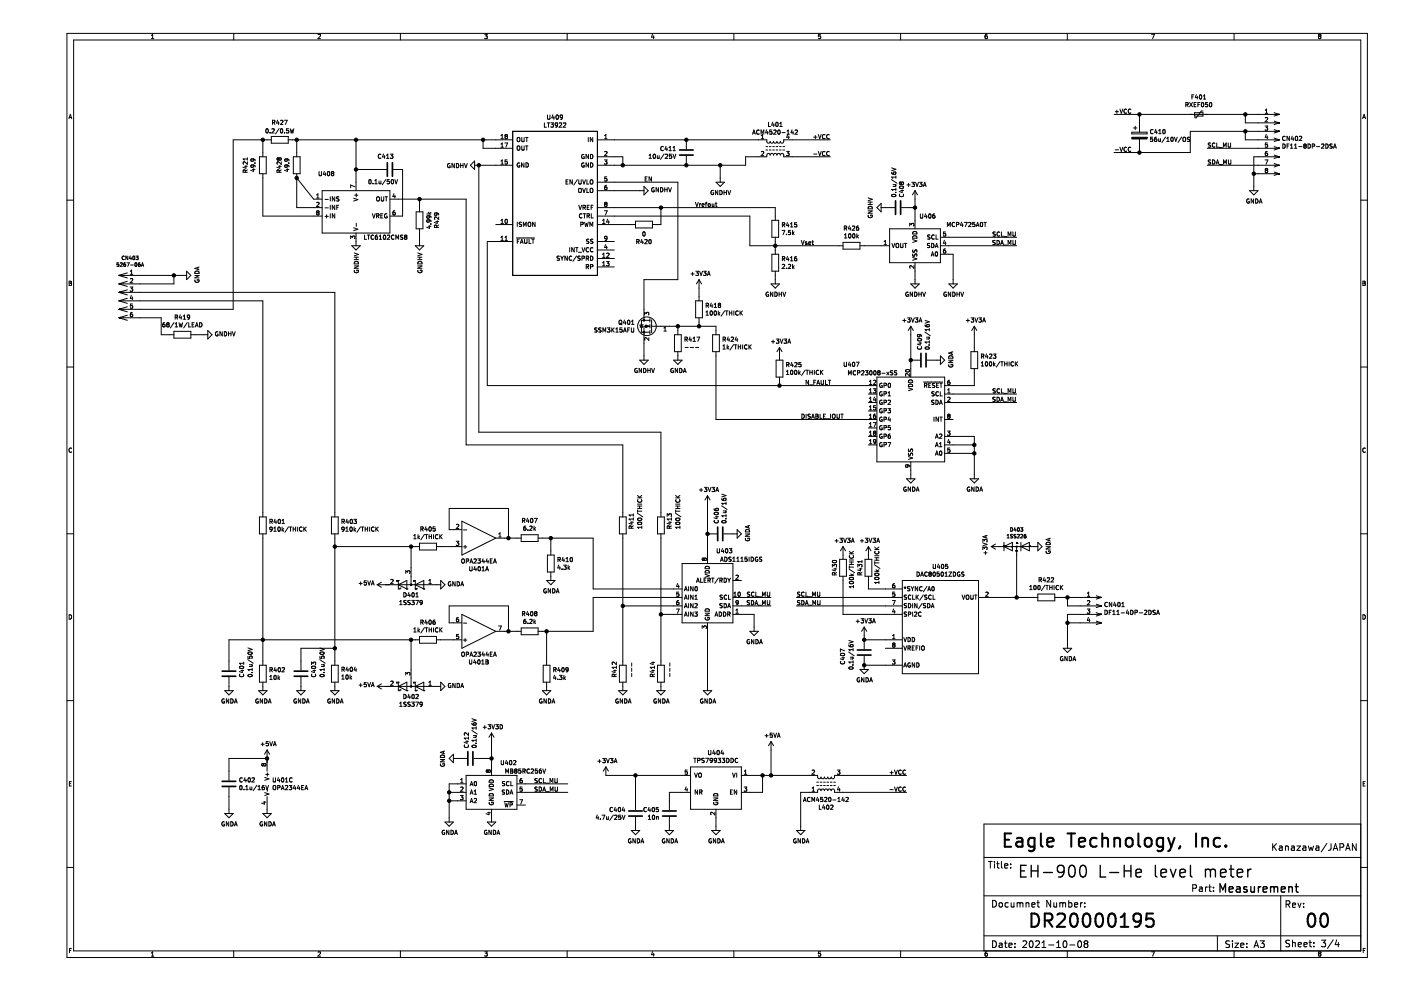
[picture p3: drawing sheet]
<svg xmlns="http://www.w3.org/2000/svg" width="420mm" height="297mm" viewBox="0 0 420 297" stroke-linecap="round" stroke-linejoin="round" font-family="sans-serif">
<path d="M.1 0h420.1v297h-420.1z" fill-rule="evenodd" fill="#fff" stroke="#fff" stroke-width=".3"/>
<g fill="none" stroke="#000" stroke-width=".3">
<path d="M20.1 10h390v277h-390zM22.1 12h386v273h-386zM45.4 11.6h.7M45.4 10.6l.4-.3v1.3M70.1 10v2M95.4 10.4l.5-.1 .2 .3-.8 1h.8M120.1 10v2M145.4 10.3h.7l-.4 .5 .4 .1v.6M145.4 11.5h.1M145.4 11.5h.6M146.1 11.5h-.1M170.1 10v2"/>
<path d="M195.7 10.2l-.3 1h.8M196 10.7v.9M220.1 10v2M245.4 11.5h.6M246.1 10.3h-.6l-.1 .6 .6-.1 .1 .7M246.1 11.5h-.1M270.1 10v2M296 10.3l-.5 .3-.1 .7 .2 .3 .5-.1-.1-.7h-.4l-.2 .2M320.1 10v2M345.4 10.3h.8l-.5 1.3M370.1 10v2M395.5 11.5h.1"/>
<path d="M395.7 10.8l-.3-.2 .3-.3 .4 .1-.2 .4M395.7 10.8h.2M395.7 10.8l-.3 .3 .1 .4M395.9 10.8l.2 .3v.4h-.6M20.7 35.6l.4-1.3 .4 1.3M20.8 35.2h.6M79.8 38.7h.1a.57 .57 0 0 1 .6 .5 .57 .57 0 0 1-.6 .6l-.2-.4zM80.3 38.7h.1M81 39.7v.2M81.6 38.7l.4-.1 .3 .3-.8 1h.8M81.6 38.7h-.1M81.7 36.7h.6l.1-.5-.7-.2v1.3"/>
<path d="M82 36.7l.5 .6M83.2 36l-.3 .9h.8M83.5 36.5v.8M83.7 38.5l-1.1 1.7M84.1 36.2l.5-.2 .3 .4-.8 .9h.8M84.2 38.7l.2-.1a.63 .63 0 0 1 .4 .6 .63 .63 0 0 1-.5 .6zM84.6 38.7h.1M85.3 36h.8l-.5 1.3M85.4 39.7v.2M86.5 38.6h-.6v.6l.5-.1 .2 .5-.2 .3-.5-.2M87 38.6l.3 1.3 .3-1 .2 1 .3-1.3M153.8 39.4h25.4v43.2h-25.4z"/>
<path d="M163.3 36.8v1.3h.6M164.1 36.8h.8M164.2 34.5v1l.3 .3 .4-.3v-1M164.5 36.8v1.3M165.2 36.8h.8l-.5 .5 .4 .1v.6h-.7M165.8 34.4l-.3 .9h.8M166.1 34.9v.9M166.9 34.5h.1a.62 .62 0 0 1 .5 .6 .62 .62 0 0 1-.6 .6l-.2-.4zM167.2 37.4l-.2 .2h-.4l-.1-.7 .5-.1 .2 .3-.2 .9-.4 .1M167.7 36.9l.5-.1 .2 .4-.7 .9h.7M168.7 35l-.2 .3-.4-.1-.1-.6 .5-.1 .2 .2-.1 .7-.5 .4M168.9 36.9l.5-.1 .3 .4-.8 .9h.8"/>
<path d="M225.8 39.9h.6M227.7 39.1a.56 .56 0 0 0-.8 .5 .56 .56 0 0 0 .8 .5M229.9 38.9l-.3 .9h.8M230.2 39.4v.8M230.5 36.7v1.2h.6M231.5 39h-.6l-.1 .6 .5-.2 .3 .6-.3 .2-.5-.1M231.7 36.6l-.3 .9h.8M232 39.1l.5-.1 .3 .3-.8 .9h.8M232 37.1v.8M232.8 36.8l.1-.1a.62 .62 0 0 1 .5 .6 .62 .62 0 0 1-.6 .6l-.2-.5zM233.4 39h.1a.62 .62 0 0 1 .5 .6 .62 .62 0 0 1-.6 .6l-.2-.4zM233.4 39v.1"/>
<path d="M233.8 37.9h.8M233.8 37l.4-.3v1.2M234.5 39.8h1M236 39.3l.4-.3v1.2M237.5 38.9l-.3 .9h.8M237.8 39.4v.8M238.4 39.1l.5-.1 .3 .3-.8 .9h.8M334.1 34.3h49.5M334.5 33.5h1M334.9 33v1M335.9 32.7l.4 1.3 .4-1.3M337.9 32.8a.56 .56 0 0 0-.8 .5 .56 .56 0 0 0 .8 .5"/>
<path d="M339.1 32.8a.56 .56 0 0 0-.8 .5 .56 .56 0 0 0 .8 .5M339.4 39.6h4.6v.5h-4.6zM339.9 38.4h1.1M340.5 37.8v1.1M341.7 34.3v5.3M345.8 38.9a.56 .56 0 0 0-.8 .5 .56 .56 0 0 0 .8 .6M346.6 38.8l-.3 .9h.8M346.9 39.2v.9M347.5 39.2l.4-.4v1.3M348.8 38.9l.2-.1a.63 .63 0 0 1 .4 .7 .63 .63 0 0 1-.5 .5l-.2-.4zM348.9 38.9h-.1M355.6 31.4l.6-.1 .1-.4-.7-.2v1.3"/>
<path d="M355.9 31.4l.5 .6M356.8 30.7l.8 1.3M357.4 29h.5M357.6 30.7l-.8 1.3M358 28.4h-.6v1.3M358.1 31.3h.4M358.2 33.8h2.6v1h-2.6zM358.7 30.7h-.6v1.3h.6M358.8 28.4l-.3 .9h.8M359.1 28.9v.8M359.3 31.3h.4M359.8 28.6l.2-.2a.63 .63 0 0 1 .4 .7 .63 .63 0 0 1-.5 .5z"/>
<path d="M359.9 30.7h-.6v1.3M360.4 30.9l.2-.2a.62 .62 0 0 1 .4 .7 .62 .62 0 0 1-.5 .6l-.2-.5zM360.8 33.3h-.5l-1.6 2h-.5M360.9 29.7h.7M360.9 28.8l.4-.4v1.3M362.1 30.7h-.6v.6l.5-.1 .2 .6-.2 .2-.5-.1M362.8 30.9l.2-.2a.63 .63 0 0 1 .4 .7 .63 .63 0 0 1-.5 .6zM373.5 39.4v2.5h10.1M373.5 34.3v2.5h10.1M379.4 37.8h.8l-.5 .5 .4 .1 .1 .4-.3 .2-.5-.1M379.4 35.4l.5-.2 .3 .4-.8 .9h.8M379.4 34h.8"/>
<path d="M379.4 33l.4-.3v1.3M382.1 38.9l1.5 .5M382.1 36.3l1.5 .5M382.1 33.8l1.5 .5M383.4 34.3h.1M383.4 36.8h.1M383.4 39.4h.1M383.6 39.4h-26.6v6.3h-22.9M383.6 39.4l-1.5 .5M383.6 36.8l-1.5 .5M383.6 34.3l-1.5 .5M408.7 35.6l.4-1.3 .4 1.3"/>
<path d="M408.8 35.2h.6M20.1 60h2M73.3 49.8h.9M73.6 51.6l-.1-.6h-.5l-.1 .6h1.3M73.7 49.6v.8l-.8-.3M74.2 50.9l-.6 .4M74.2 48.5v.8l-.9-.8-.4 .2 .1 .5M74.2 47.3v.7M74.2 47.7h-1.3l.4 .3M75.7 50.8h.8M75.8 49.4l.2 .6-.7 .1-.1-.4 .3-.3 .9 .2 .1 .4M75.8 47.6l.2 .3v.3l-.7 .1-.1-.4 .3-.3 .7 .1 .3 .5"/>
<path d="M76.1 50.6v.8l-.9-.3M76.4 48.9h.1M77.8 47h2v5.1h-2zM78.8 41.9v5.1M78.8 52.1v12.7h17.8M81.4 40.9h5v2h-5zM81.4 41.9h-11.5v50.8h-34.3M83.5 49.8h.8M83.5 47.3l-.4 .1v.4l.2 .2 .3-.2M83.5 47.3l.1 .1M83.6 47.4v.1M83.6 47.5l.3-.2 .4 .2-.2 .5-.5-.2"/>
<path d="M83.6 47.5v.3M83.7 51.6v-.6h-.5l-.1 .6h1.2M83.9 49.6v.8l-.9-.3M84.3 48.5v.8l-.9-.8-.3 .2 .1 .5M84.3 50.9l-.6 .4M85.8 50.8h.9M85.9 47.6l.3 .3-.1 .3-.6 .1-.1-.4 .2-.3 .7 .1 .4 .5M85.9 49.4l.2 .6-.6 .1-.1-.4 .2-.3 .9 .2 .2 .4M86.2 50.6v.8l-.9-.3M86.4 41.9h67.4M86.5 48.9h.2M88 47h2v5.1h-2z"/>
<path d="M89 52.1v10.1h7.6M89 53.3l5.1 6.4h2.5M89 41.9v5.1M95 59.4h.7M95 58.4l.3-.3v1.3M95.7 51.4v1.1l.2 .2 .5-.2v-1.1M96.6 57.2h20.3v12.7h-20.3zM97.3 51.4l-.3 .8h.8M97.5 59.8h1M97.6 51.8v.9M98.3 51.5l.2-.1a.62 .62 0 0 1 .4 .7 .62 .62 0 0 1-.5 .5l-.2-.4zM98.7 51.5h.1"/>
<path d="M99 59v1.3M99.6 52l-.2 .2 .2 .5 .5-.2-.2-.5M99.6 52h.3M100 51.5h-.6l.2 .5M100 51.5h.1M100 51.5l-.1 .5M100.4 59v1.3l-.7-1.3v1.3M101.7 59.1h-.7a.51 .51 0 0 0 .6 .7l-.1 .4h-.6M106.1 59.4l1.2 .4-1.2 .5M106.4 58.5h.9M106.4 56l-1.2-.6v.9M106.8 41.9v15.3"/>
<path d="M106.8 50.8h9.1M106.8 58v1M110.7 54l.2-.2a.63 .63 0 0 1 .4 .7 .63 .63 0 0 1-.5 .5zM111.9 55v.1M112.4 55.1h.7M112.4 54.2l.4-.4v1.3M113 59.2l.2-.2 .5 .2 .1 .6-.3 .5-.5-.2zM113.7 54.3v.7h.5M114.2 46.3a.56 .56 0 0 0-.8 .5 .56 .56 0 0 0 .8 .5M114.2 54.3v.8M114.3 59v1l.3 .3 .5-.3v-1M115 46.2l-.3 .8h.8"/>
<path d="M115.3 46.6v.9M115.5 59h.7M115.7 53.8l-1.1 1.6M115.8 59v1.3M115.9 47.5h.7M115.9 46.6l.4-.4v1.3M116.8 53.8h-.6l-.1 .6h.7v.6h-.7M116.9 59.7h22.9v73.7h47v21.5M117.1 46.2h.7l-.4 .5 .4 .1-.1 .6-.6-.1M117.4 54l.2-.2a.62 .62 0 0 1 .5 .7 .62 .62 0 0 1-.6 .5l-.2-.4zM117.9 50.8h2.8v14h-3.8M118.1 58l-.3 .9h.8"/>
<path d="M118.4 53.8l.4 1.3 .4-1.3M118.4 58.5v.9M125.8 59.7v3.8M134.9 49.1a.57 .57 0 0 0-.7 .5 .57 .57 0 0 0 .8 .5v-.4h-.2M136.3 49v1.3l-.8-1.3v1.3M136.9 49a.64 .64 0 0 1 .7 .6 .64 .64 0 0 1-.7 .7zM138.1 49v1.3M138.1 49.6h.8M138.9 49v1.3M139.3 49l.4 1.3 .4-1.3M142.3 49.5h11.5M142.3 48.3v2.5l-1.2-1.3z"/>
<path d="M143.6 49.5v80h54.6v25.4M144.9 41.9v2.6h8.9M150.2 40.7l.4-.4v1.3M150.2 41.6h.8M150.2 43.2l.4-.3v1.2M150.2 48.3l.4-.4v1.3M150.2 49.2h.8M150.2 44.1h.8M151.4 42.9h.8l-.5 1.2M151.7 40.9l-.3 .2 .3 .5 .5-.2-.3-.5M151.7 40.9l-.3-.3 .3-.3 .5 .3-.3 .3M151.7 40.9h.2"/>
<path d="M152.1 47.9h-.6l-.1 .6 .5-.1 .3 .6-.3 .2-.5-.1M155.1 43.9l.3-.2 .5 .2-.2 1.1-.6-.2zM155.1 41.4l.3-.2 .5 .2-.2 1-.6-.1zM155.8 48.9a.57 .57 0 0 0-.7 .6 .57 .57 0 0 0 .8 .5v-.4h-.3M156.5 43.7v1.1l.2 .2 .5-.2v-1.1M156.5 41.2v1l.2 .3 .5-.3v-1M157.1 48.8v1.3l-.7-1.3v1.3M157.6 43.7h.8M157.6 41.2h.8M157.7 48.8a.64 .64 0 0 1 .8 .7 .64 .64 0 0 1-.8 .6zM158 41.2v1.3M158 43.7v1.3"/>
<path d="M169.8 54.5h.4M170.4 53.9h-.6v1.3h.6M171.6 53.9v1.3l-.7-1.3v1.3M173.2 53.8l-1.1 1.7M173.6 56.6l.2-.2 .5 .2-.1 1.1-.6-.2zM173.6 53.9v1l.2 .3 .5-.3v-1M174.7 53.9l.4 1.3 .5-1.3M174.7 56.4l.4 1.3 .5-1.3M175.1 46.4a.57 .57 0 0 0-.7 .5 .57 .57 0 0 0 .8 .5v-.4h-.2M175.1 48.9a.57 .57 0 0 0-.7 .6 .57 .57 0 0 0 .8 .5v-.4h-.2M176 53.9v1.3h.6M176 56.4v1.3h.6"/>
<path d="M176.4 41.2v1.3M176.5 46.3v1.3l-.7-1.3v1.3M176.5 48.8v1.3l-.7-1.3v1.3M177 56.6l.3-.2 .5 .2-.2 1.1-.6-.2zM177 54.1l.3-.2 .5 .2-.2 1-.6-.1zM177.1 46.3a.64 .64 0 0 1 .7 .6 .64 .64 0 0 1-.7 .7zM177.1 48.8a.64 .64 0 0 1 .7 .7 .64 .64 0 0 1-.7 .6zM177.8 41.2v1.3l-.8-1.3v1.3M179.2 41.9h50.8v.5a.51 .51 0 0 0 .5 .5 .51 .51 0 0 0 .5-.5 .51 .51 0 0 0 .5 .5 .51 .51 0 0 0 .5-.5 .51 .51 0 0 0 .5 .5 .51 .51 0 0 0 .5-.5 .51 .51 0 0 0 .5 .5 .51 .51 0 0 0 .5-.5 .51 .51 0 0 0 .5 .5 .51 .51 0 0 0 .5-.5v-.5h14M179.2 47h7.6v2.5M179.2 57.2h13.9M179.2 54.6h24.1v29.2h-10.2v12.2"/>
<path d="M181.3 47.9h.8l-.5 .5 .3 .1M181.3 41.6h.8M181.3 40.7l.4-.4v1.3M181.3 45.5l.5-.1 .3 .3-.8 1h.8M181.9 55.6h-.2a.79 .79 0 0 0-.1 1.2h.3l.2-.5-.3-.3-.5 .3M181.9 48.5h.1M181.9 53.6h.1M182 48.5l-.1 .7-.6-.1M182 53.6l-.1 .6h-.6M182 53h-.6l-.1 .6h.6M193.1 55.9l1.3 1.3-1.3 1.2zM193.5 53.6h.4"/>
<path d="M194.1 53h-.6v1.3h.6M194.7 47.5h.7M194.7 46.6l.3-.4v1.3M195.4 53v1.3l-.7-1.3v1.3M196 46.3l.2-.1a.62 .62 0 0 1 .4 .7 .62 .62 0 0 1-.6 .5l-.2-.4zM196.2 56.3a.57 .57 0 0 0-.8 .6 .57 .57 0 0 0 .8 .5v-.4h-.2M197.1 46.6l.1 .8 .5-.1M197.5 56.2v1.3l-.7-1.3v1.3M197.7 46.6v.9M198.1 56.2a.64 .64 0 0 1 .7 .7 .64 .64 0 0 1-.7 .6zM198.9 44a.56 .56 0 0 0-.7 .5 .56 .56 0 0 0 .7 .5M199.2 46.2l-1.1 1.6"/>
<path d="M199.4 56.8h.7M199.4 56.2v1.3M199.5 46.3l.5-.1 .3 .4-.8 .9h.8M199.7 43.8l-.3 .9h.8M200 44.3v.9M200.1 56.2v1.3M200.5 56.2l.4 1.3 .5-1.3M200.6 44.2l.4-.3v1.3M200.6 45.2h.8M200.8 46.8h.6M200.8 46.8h.1M201.4 46.8h.1"/>
<path d="M201.4 46.8v.6l-.6-.1M201.4 46.2h-.6v.6M201.8 45.2h.8M201.8 44.2l.4-.3v1.3M201.8 46.2l.5 1.3 .4-1.3M205.8 41.9v2.8M205.8 46.7v2.8M213.9 57.2a.57 .57 0 0 0-.7 .5 .57 .57 0 0 0 .8 .5v-.4h-.2M214.7 54.6h2.6l-1.3 1.3zM215.3 57.1v1.2l-.8-1.2v1.2M215.9 57.1a.64 .64 0 0 1 .7 .6 .64 .64 0 0 1-.7 .6zM216 49.5v5.1"/>
<path d="M217.1 57.1v1.2M217.1 57.7h.8M217.9 57.1v1.2M218.3 57.1l.4 1.2 .4-1.2M225.7 40.2l.4-1.2 .4 1.2M228.2 40.2v-1.2l.4 .9 .5-.9v1.2M228.3 41.6h.7M228.3 45.5l.5-.1 .2 .3-.7 1h.7M228.3 40.7l.4-.4v1.3M229.7 45h.5M229.7 43.9h.5M230.7 45h.5"/>
<path d="M230.7 43.9h.5M231.7 45h.5M231.7 43.9h.5M232.8 45h.5M232.8 43.9h.5M233.8 45h.5M233.8 43.9h.5M234.8 45h.5M234.8 43.9h.5M235.9 45.4h.8l-.5 .5 .4 .1 .1 .4-.3 .3-.5-.2M236 40.2h.7M236.2 40.3l-.3 .8h.8"/>
<path d="M236.5 40.7v.9M244 46.2h1M244 41.1h1M244.5 40.6v1M245.4 45.4l.4 1.3 .5-1.3M245.4 40.3l.4 1.3 .5-1.3M247.4 40.4a.56 .56 0 0 0-.8 .5 .56 .56 0 0 0 .8 .6M247.4 45.5a.56 .56 0 0 0-.8 .5 .56 .56 0 0 0 .8 .5M248.7 40.4a.56 .56 0 0 0-.8 .5 .56 .56 0 0 0 .8 .6M248.7 45.5a.56 .56 0 0 0-.8 .5 .56 .56 0 0 0 .8 .5M249 47h-14v-.5a.51 .51 0 0 0-.5-.5 .51 .51 0 0 0-.5 .5 .51 .51 0 0 0-.5-.5 .51 .51 0 0 0-.5 .5 .51 .51 0 0 0-.5-.5 .51 .51 0 0 0-.5 .5 .51 .51 0 0 0-.5-.5 .51 .51 0 0 0-.5 .5 .51 .51 0 0 0-.5-.5 .51 .51 0 0 0-.5 .5v.5h-6.4v2.5h-44.4M260.3 59.3l1.3 .4-1.3 .5"/>
<path d="M267.4 53.8l1.6 1.1M267.4 51.6l.1 .4 .5 .2h.5l.1-.6h-.6l-.1 .4 .2 .2M267.4 50.3l1.3 .5-1.3 .4M267.5 58.4a.67 .67 0 0 1 1.2 .3 .73 .73 0 0 1-1.3-.2zM267.5 58.4h.1M267.8 55.3h.9M268.5 55.3l.1 .5-.8 .1M268.5 57.7h.2M268.7 52.7v.8M268.7 56.4v.8M268.7 53.1h-1.3l.4 .4M268.7 56.8h-1.3l.4 .4"/>
<path d="M269.8 55.9a.62 .62 0 0 1 .7-.2 .62 .62 0 0 1 .4 .6 .62 .62 0 0 1-.7 .3 .62 .62 0 0 1-.4-.7zM269.8 58.2a.56 .56 0 0 0 .5 .8 .56 .56 0 0 0 .6-.8M270 54.6h.1M270 54.6l-.3 .2 .3 .5M270 55.3h.1M270 54.6l.3 .2M270.1 57.1h.9M270.3 54.8l.2-.2 .5 .2-.2 .5-.5-.3M270.3 55l-.3 .3M270.3 54.8v.2M270.6 56.9v.8l-.9-.3M272 55.4h1"/>
<path d="M272.5 54.9v1M273.4 54.6h.8l-.4 .5 .4 .1v.6h-.8M274.4 57.2v11.4M274.4 57.2l-.7 1.2M274.4 57.2l.8 1.2M274.6 54.6l.4 1.3 .5-1.3M275.8 54.6h.7l-.4 .5 .4 .1v.5l-.2 .2-.5-.1M276.9 55.9l.4-1.3 .4 1.3M277 55.6h.6M334.5 44.9h1M335.9 44.1l.4 1.3 .4-1.3M337.9 44.2a.56 .56 0 0 0-.8 .6 .56 .56 0 0 0 .8 .5"/>
<path d="M339.1 44.2a.56 .56 0 0 0-.8 .6 .56 .56 0 0 0 .8 .5M341.7 41.7v4M345.7 41.1h-.6l-.1 .6h.7v.6h-.7M346.8 41.1l-.4 .2-.2 .4 .1 .6h.5v-.6l-.3-.1-.3 .3M347.5 40.1h.7M347.5 41.6v.7h.5M348 41.6v.8M349.5 41.1l-1 1.6M349.9 41.5l.4-.4v1.3M349.9 42.4h.7M351.2 41.3l.2-.2a.63 .63 0 0 1 .5 .7 .63 .63 0 0 1-.6 .5l-.2-.4zM352.2 41.1l.4 1.3 .5-1.3"/>
<path d="M354.4 41.1l-1.1 1.6M354.8 41.3l.3-.2 .4 .2-.1 1-.6-.1zM356.8 41.2l-.7 .1a.54 .54 0 0 0 .6 .6v.4h-.6M362 49.5h21.6M362 44.5h21.6M363.1 48l-.7 .1a.54 .54 0 0 0 .6 .6v.5h-.7M363.1 42.9l-.7 .1a.54 .54 0 0 0 .6 .6v.5h-.7M363.6 47.9a.64 .64 0 0 1 .8 .7 .64 .64 0 0 1-.8 .6zM364.4 43a.56 .56 0 0 0-.8 .5 .56 .56 0 0 0 .8 .5M364.7 49.2l.4-1.3 .5 1.3M364.8 48.8h.6M364.9 42.9v1.2h.6"/>
<path d="M365.6 44.2h1M365.7 49.3h.9M366.9 44.1v-1.2l.4 .9 .4-.9v1.2M366.9 49.2v-1.3l.5 .9 .4-.9v1.3M368.3 42.9v1l.3 .2 .5-.2v-1M368.4 47.9v1.1l.2 .2 .5-.2v-1.1M374.6 59.7a.57 .57 0 0 0-.7 .6 .57 .57 0 0 0 .8 .5v-.4h-.3M374.7 57.2h2.6l-1.3 1.2zM375.9 59.6v1.3l-.7-1.3v1.3M376 52.1h7.6M376.5 59.6a.64 .64 0 0 1 .8 .7 .64 .64 0 0 1-.8 .6zM379.4 47.9h.8l-.5 1.3"/>
<path d="M379.4 50.7l.3-.2 .5 .2M379.4 50.7v.1M379.4 50.8l.3 .2M379.7 51l-.3 .3 .3 .4 .5-.2-.3-.5M379.7 51h.2M379.7 40.3l-.3 .8h.8M380.1 45.4h-.3a.79 .79 0 0 0-.1 1.3l.4-.1 .1-.5-.3-.2-.5 .2M380.1 40.7v.9M380.1 42.9h-.6l-.1 .6 .5-.2 .3 .6-.3 .2-.5-.1M380.2 50.7v.1M380.2 50.8l-.3 .2M382.1 51.6l1.5 .5"/>
<path d="M382.1 49l1.5 .5M382.1 46.5l1.5 .5M382.1 43.9l1.5 .6M382.1 41.4l1.5 .5M383.4 41.9h.1M383.4 44.5h.1M383.4 47h.1M383.4 49.5h.1M383.4 52.1h.1M383.6 47h-7.6v10.2M383.6 52.1l-1.5 .5M383.6 49.5l-1.5 .5"/>
<path d="M383.6 47l-1.5 .5M383.6 44.5l-1.5 .5M383.6 41.9l-1.5 .5M384.7 43.2a.64 .64 0 0 1 .7 .6 .64 .64 0 0 1-.7 .6zM385.4 41a.56 .56 0 0 0-.8 .5 .56 .56 0 0 0 .8 .5M386 43.8h.4M386.6 43.2h-.6v1.2M386.7 40.8v1.3l-.7-1.3v1.3M387 43.5l.4-.3v1.2M387 44.4h.8M387.5 40.8l-.3 .9h.8M387.9 41.3v.8"/>
<path d="M388.2 43.5l.4-.3v1.2M388.2 44.4h.7M388.6 41l.1-.2a.62 .62 0 0 1 .5 .7 .62 .62 0 0 1-.6 .6l-.2-.5zM389.5 43.9h1M389.7 41l.4-.2 .3 .4-.8 .9h.8M391.3 43.7l-.3 .2 .3 .5 .4-.2-.2-.5M391.3 43.7l-.3-.2 .3-.3 .4 .2-.2 .3M391.3 43.7h.2M392.3 43.2a.64 .64 0 0 1 .7 .6 .64 .64 0 0 1-.7 .6zM393.5 43.8h.7v-.5l-.7-.1v1.2M394.8 43.9h1M396.3 43.3l.5-.1 .2 .3-.7 .9h.7"/>
<path d="M397.6 43.2a.64 .64 0 0 1 .7 .6 .64 .64 0 0 1-.7 .6zM399.5 43.2l-.6 .1a.51 .51 0 0 0 .6 .6l-.1 .5h-.6M399.9 44.4l.4-1.2 .5 1.2M400 44.1h.6M408.1 60h2M35.1 79.2h.5l.1 .4-.2 .2-.4-.1M35.1 79.2v.1M35.6 78.8h-.5v.5M36.1 78.9l.4-.1 .2 .3-.7 .7h.7M37.1 79.2l.2 .6 .4-.1v-.4M37.1 79.3v.1M37.3 76.9a.47 .47 0 0 0-.7 .4 .47 .47 0 0 0 .7 .4"/>
<path d="M37.6 78.8h-.3l-.2 .4M37.6 79.2l-.5 .1M37.6 79.2l.1 .1M38.1 78.8h.7l-.5 1M38.3 76.8v1l-.6-1v1M39 76.7l-.2 .8h.7M39.2 79.4h.8M39.3 77.1v.7M39.9 76.9l.2-.1a.49 .49 0 0 1 .3 .5 .49 .49 0 0 1-.5 .4zM40.5 78.9l.2-.1a.49 .49 0 0 1 .4 .5 .49 .49 0 0 1-.6 .4zM40.8 76.8h.6l-.3 .4 .3 .1v.4h-.6M41.5 79.3v.1"/>
<path d="M41.6 79.2h.4M41.6 79.2l-.1 .1M42 78.8l-.5 .2 .1 .8 .4-.1v-.4M42 79.2v.1M42.4 79.8l.3-1 .4 1M42.5 79.5h.5M95 63.8v.4l.2 .2 .5-.2-.1-.4M95 63.3l.2 .4M95.1 63.2h.5M95.1 63.2l-.1 .1M95.1 63.8h-.1M95.2 63.7h.2"/>
<path d="M95.2 63.7l-.1 .1M95.4 63.7l.2 .1M95.6 63.8h.1M95.6 60.7l-.6 .1M95.6 60.7v.1M95.6 63.2v.1M95.6 60.8v.4l-.7 .7h.8M95.6 63.3l-.2 .4M97.5 62.3h1M97.5 64.8h1M98 64.4v.9M99 61.5v1.3"/>
<path d="M99 64.1v1.2M100.4 61.5v1.3l-.7-1.3v1.3M100.4 64.1v1.2l-.7-1.2v1.2M101 62.1h.4M101.6 61.5h-.6v1.3M105.2 71.5v-.8l.5 .5 .1-.4 .4-.1 .2 .3-.1 .5M105.5 73.7h2.5l-1.2 1.2zM106.1 68.3l1.2 .4-1.2 .4M106.2 79.7h1.3l-1.3 .7h1.3M106.2 77.8h1.3M106.2 77.1h1.3M106.2 75.8l1.3 .5-1.3 .4"/>
<path d="M106.4 78.5a.67 .67 0 0 1 .8-.1 .67 .67 0 0 1 .3 .7h-1.3zM106.8 69.9v3.8M106.8 66.9v1M106.8 77.1v.7M109.3 70.5v1.2h.6M110.2 70.5h.7M110.5 70.5v1.2M111.7 64.1l.4 1.2 .4-1.2M112.1 70.6a.56 .56 0 0 0-.8 .5 .56 .56 0 0 0 .8 .5M112.9 64.7h.6l.1-.5-.7-.1v1.2M113.1 70.5h-.3l-.3 .5 .1 .6 .5 .1v-.7l-.3-.1-.3 .3M113.2 64.7l.5 .6"/>
<path d="M113.8 71.7h.7M113.8 70.8l.3-.3v1.2M114.2 64.7h.4M114.8 64.1h-.6v1.2h.6M115.1 70.6v-.1a.57 .57 0 0 1 .6 .6 .57 .57 0 0 1-.6 .6l-.2-.5zM115.5 70.5l.1 .1M116 64.1a.57 .57 0 0 0-.7 .6 .57 .57 0 0 0 .8 .5v-.4h-.3M116.8 70.5l-.6 .1M116.8 70.5v.1M116.8 70.6v.4l-.7 .7h.8M118.1 70.6a.56 .56 0 0 0-.7 .5 .56 .56 0 0 0 .7 .5M118.4 63.2h-.2a.79 .79 0 0 0-.1 1.2h.3l.2-.5-.3-.2-.5 .2"/>
<path d="M118.7 71.7v-1.2l.4 .9 .4-.9v1.2M120.2 70.6v.3a.5 .5 0 0 1 .5 .2 .5 .5 0 0 1 0 .6h-.6M120.2 70.5h.6M120.2 70.5v.1M121.6 71l-.3 .2 .3 .5 .4-.2-.2-.5M121.6 71l-.3-.2 .3-.3 .4 .2-.2 .3M121.6 71h.2M124.5 73.7h2.6l-1.3 1.2zM124.8 63.5h2v5.1h-2zM125.3 79.7h1.3l-1.3 .7h1.3M125.3 77.8h1.3M125.3 77.1h1.3"/>
<path d="M125.3 75.8l1.3 .5-1.3 .4M125.5 78.5a.67 .67 0 0 1 .7-.1 .67 .67 0 0 1 .4 .7h-1.3zM125.8 68.6v5.1M125.9 77.1v.7M128 64.1h1.2M128.4 67.8h.8M128.4 63.6l.5 .5M128.5 64.7l.3 .2-.1 .4h-.6l-.1-.4 .2-.2h.7l.3 .6M128.5 65.9l.3 .2-.1 .4h-.6l-.1-.4 .2-.2h.7l.3 .6M128.8 67.6v.8l-.9-.3M129.1 67.2h.1M129.2 63.6l-.4 .4"/>
<path d="M130.4 67.6l-.1 .6h1.3M130.4 67.5v.1M130.4 67.5l.5 .1v.6M130.7 66.4h.9M130.8 63.8l.3 .3-.1 .3-.6 .1-.1-.4 .2-.3 .8 .1 .3 .5M131.1 66.2v.8l-.9-.3M131.6 65v.8l-1-.8-.3 .3 .1 .5M131.6 67.4l-.7 .5M148.7 67.3h5.1M150.2 67h.8M150.2 66.1l.4-.4v1.3M150.2 71.1l.4-.3v1.3"/>
<path d="M150.2 72.1h.8M151.4 72.1h.8M151.4 71.1l.4-.3v1.3M151.6 65.8l.2-.1a.62 .62 0 0 1 .4 .7 .62 .62 0 0 1-.6 .5l-.2-.4zM153.8 72.4h-7.7v43.2h116.9M154.9 71.3h5.4M155.1 66.6v1.3M155.1 72.3h.5M155.7 71.7h-.6v1.3M156 73l.5-1.3 .4 1.3M156.2 72.6h.6M156.4 66.7h-.7a.54 .54 0 0 0 .6 .7v.4h-.6"/>
<path d="M157 67.9v-1.3l.4 .9 .4-.9v1.3M157.3 71.7v1l.3 .3 .5-.3v-1M158.4 66.8l.3-.2 .4 .2-.1 1-.6-.1zM158.7 71.7v1.3h.5M159.5 71.7h.7M159.9 71.7v1.3M160.5 66.6v1.3l-.8-1.3v1.3M167.8 76.8l-.7 .1a.51 .51 0 0 0 .6 .6v.5h-.7M168.1 76.8l.5 .6M168.6 77.4v.6M169 76.8l-.4 .6M170.1 76.8v1.2l-.7-1.2v1.2"/>
<path d="M170.9 74.2v1.3M171.5 76.9a.56 .56 0 0 0-.8 .5 .56 .56 0 0 0 .8 .5M172.2 74.2v1.3l-.7-1.3v1.3M172.6 74.2h.7M172.9 76.7l-1.1 1.6M173 74.2v1.3M173.5 75.6h.9M173.6 61.5l.4 1.3 .4-1.3M174 76.8l-.7 .1a.51 .51 0 0 0 .7 .6l-.1 .5h-.6M174.2 67.3l.6-.1v-.5l-.6-.1v1.3M174.5 77.4l.7-.1v-.4l-.7-.1v1.2M174.5 64.2a.56 .56 0 0 0-.8 .5 .56 .56 0 0 0 .8 .5"/>
<path d="M174.5 74.2l.5 1.3 .4-1.3M174.8 62.2l.7-.1v-.5l-.7-.1v1.3M174.9 64.1h.7M175.1 62.2l.5 .6M175.3 64.1v1.2M175.3 66.6l.3 1.3 .3-.9 .2 .9 .3-1.3M175.8 77.4l.7-.1v-.4l-.7-.1v1.2M175.8 80l.7-.1v-.5l-.7-.1v1.3M176.1 64.7h.6v-.5l-.6-.1v1.2M176.1 62.1h.4M176.1 77.4l.4 .6M176.1 80l.4 .6"/>
<path d="M176.4 64.7l.4 .6M176.5 74.3a.56 .56 0 0 0-.7 .6 .56 .56 0 0 0 .7 .5M176.6 71.8h-.7a.54 .54 0 0 0 .6 .7v.4h-.6M176.7 61.5h-.6v1.3h.6M176.9 67.9v-1.3l.4 .9 .5-.9v1.3M177.1 76.8a.64 .64 0 0 1 .7 .6 .64 .64 0 0 1-.7 .6zM177.1 80l.7-.1v-.5l-.7-.1v1.3M177.3 62.1h.4M177.3 64.1v1.2h.6M177.8 71.8h-.6a.51 .51 0 0 0 .6 .7l-.1 .4h-.6M177.8 74.3a.56 .56 0 0 0-.8 .6 .56 .56 0 0 0 .8 .5M177.9 61.5h-.6v1.3"/>
<path d="M179.2 62.2h53.3v3.8M179.2 64.8h45.7v8.9h27.9M179.2 74.9h5M179.2 67.3h11.4M179.2 77.5h5M179.2 72.4h5M180.7 67h.7M180.7 79.7h.7M180.7 77.1h.7M180.7 66.1l.4-.4v1.3M180.7 76.2l.4-.3v1.2M180.7 78.8l.4-.4v1.3"/>
<path d="M181.3 63.2h.8l-.5 1.2M181.6 61.2l-.3 .2 .3 .5 .5-.2-.3-.5M181.6 61.2h.2M181.6 73.3l-.3 .9h.8M181.9 78.4h.8l-.5 .5 .4 .1 .1 .5-.3 .2-.5-.1M181.9 76l.5-.1 .3 .3-.8 .9h.8M181.9 60.7l-.5 .1 .2 .4M181.9 73.8v.8M181.9 60.7l.1 .1M182 60.8l-.2 .4M182.1 71.4l-.7 .1v-.6l.4-.1 .3 .2-.2 .9-.5 .2M182.2 65.7l-.3 .8h.8"/>
<path d="M182.5 66.1v.9M190.6 66.3h5.1v2h-5.1zM190.9 72.4h.7v-.5l-.7-.1v1.3M191.3 72.4l.4 .7M192.5 71.7l-.3 .9h.8M192.7 72.2v.9M192.9 69.5h.2a.62 .62 0 0 1 .4 .6 .62 .62 0 0 1-.6 .6l-.2-.4zM192.9 69.5v.1M193.4 71.9l.4-.1 .3 .3-.8 1h.8M194.7 71.9l.2-.1a.63 .63 0 0 1 .4 .6 .63 .63 0 0 1-.5 .6l-.2-.4zM198.2 62.2v5.1h-2.5M208.5 60.6l.5 1.3 .4-1.3"/>
<path d="M209.8 61.1v.8M210.2 61.1l-.4 .2M210.6 61.5l.6-.1-.1-.3-.5 .1v.7h.5M211.5 61.1h.5M212 60.6l-.3 .2v1.1M212.5 61.1l.5 .1-.1 .7-.5-.2zM213.6 61.1v.8l.5-.1M214.1 61.1v.8M214.5 61.1h.5M214.7 60.6v1.1l.3 .2M231.5 66h2v5.1h-2zM231.5 76.2h2v5.1h-2z"/>
<path d="M232.5 71.1v5.1M234.5 69.1h.9l-.6 1.2M234.6 79.4l.5-.2 .2 .4-.8 .9h.8M234.6 77.6l.6-.1 .1-.5-.7-.1v1.3M234.9 67.4l.5 .6M234.9 77.6l.5 .6M235.2 67.4h-.6M235.3 67.3l-.1-.5h-.6v1.2M235.3 67.3l-.1 .1M235.9 70.2v.1M236.2 66.7l-.3 .9h.7M236.2 76.9l-.3 .9h.7"/>
<path d="M236.4 79.4l.5-.2 .2 .4-.8 .9h.8M236.4 67.2v.8M236.4 77.3v.9M237 77.3l.4-.4v1.3M237 68h.8M237 67.1l.4-.3v1.2M237 78.2h.8M237.1 69.1h-.6l-.1 .6 .6-.1 .1 .6h-.7M237.7 69.1v1.2M237.7 79.2v1.3M237.8 69.9l.4 .4M238.2 69.5l-.5 .5"/>
<path d="M238.2 79.7l-.5 .4M238.9 76.9l-.4 .1-.2 .5v.6h.6v-.6l-.4-.1-.2 .3M238.9 66.8h-.6v.6l.6-.1v.6h-.6M240.3 72.1l.4 1.2 .5-1.2M242 72.5l-.5 .2 .5 .3v.3h-.5M242.5 72.9l.6-.1v-.3l-.6 .2 .1 .6h.5M243.5 72.5h.5M243.7 72.1v1.1l.3 .1M252.8 72.6h5.1v2.1h-5.1zM253.2 68.4h.6l.1-.5-.7-.2v1.3M253.3 71.3h.7M253.3 70.4l.3-.3v1.2"/>
<path d="M253.5 68.4l.4 .6M254.6 70.2l.2-.1a.62 .62 0 0 1 .4 .6 .62 .62 0 0 1-.5 .6l-.2-.5zM254.7 67.7l-.3 .9h.8M255 68.2v.8M255.6 67.9l.5-.2 .3 .4-.8 .9h.8M255.8 70.2l.2-.1a.63 .63 0 0 1 .4 .6 .63 .63 0 0 1-.5 .6zM257 70.1v1.2M257.1 70.8l.3 .5M257.4 67.7l-.3 .1-.3 .5 .1 .6 .5 .1v-.7l-.3-.1-.3 .3M257.4 70.5l-.4 .5M257.9 73.7h8.9M260.3 63.2h1.3l-1.3 .7h1.3"/>
<path d="M260.3 61.3h1.3M260.3 60.6h1.3M260.4 64.5a.57 .57 0 0 0 .6 .8 .57 .57 0 0 0 .5-.8h-.4v.2M260.5 62a.67 .67 0 0 1 .8-.1 .67 .67 0 0 1 .3 .7h-1.3zM261 60.6v.7M264.3 62.2h4M264.3 61v2.5l-1.3-1.3zM265.1 73.3h.8M265.1 72.4l.4-.3v1.2M266.8 68.6h15.2v10.1h-15.2zM267.5 73l.4 1.2 .4-1.2M268.7 73.1l.3-.1 .5 .1-.1 1.1-.7-.2z"/>
<path d="M270.1 73v1l.2 .2 .5-.2v-1M270.3 62.2h4.1M271.2 73h.7M271.6 73v1.2M272.8 67.7v-.8l.5 .5 .1-.4 .5-.1 .2 .3-.1 .5M273.7 77.2l1.3 .4-1.3 .4M273.7 71.8l1.3 .4-1.3 .5M273.8 76.1v.7a.54 .54 0 0 0 .7-.6h.4v.6M273.8 74.9v.6h.4a.5 .5 0 0 1 .2-.5 .5 .5 0 0 1 .5 0v.6M273.9 69.5a.66 .66 0 0 1 .7-.1 .66 .66 0 0 1 .4 .7h-1.3zM273.9 70.8a.66 .66 0 0 1 .7-.1 .66 .66 0 0 1 .4 .7h-1.3zM274.1 79.6v.8l-.9-.8-.4 .3 .1 .5"/>
<path d="M274.4 78.7v6.4M276 64.1v1.1l.2 .2 .5-.2v-1.1M277.6 64.1l-.3 .8h.8M277.9 64.5v.9M278.6 64.2l.2-.1a.62 .62 0 0 1 .4 .7 .62 .62 0 0 1-.5 .5l-.2-.4zM278.8 73h-.6v.4a.5 .5 0 0 1 .5 .2 .5 .5 0 0 1 0 .6h-.6M278.9 70.5h-.7a.54 .54 0 0 0 .6 .7v.4h-.6M279.3 76.8l.4-1.3 .4 1.3M279.4 73a.64 .64 0 0 1 .7 .6 .64 .64 0 0 1-.7 .6zM279.4 76.4h.6M279.7 64.7v.5l.2 .2 .5-.2v-.5M279.7 64.7v.1"/>
<path d="M280.2 70.5a.56 .56 0 0 0-.8 .5 .56 .56 0 0 0 .8 .6M280.3 64.1l-.4 .1-.2 .5M280.3 64.7h.1M280.3 64.7h-.6M280.5 74.2l.4-1.2 .4 1.2M280.6 75.6l.2-.1a.62 .62 0 0 1 .4 .6 .62 .62 0 0 1-.5 .6l-.2-.4zM280.6 73.9h.6M280.7 70.4v1.3h.6M282 73.7h22.9M282 71.1h22.9M282 76.2h3.8v8.9M283.2 72l-.3 .9h.8"/>
<path d="M283.5 72.5v.8M283.5 70.1h.1M283.5 74.6h-.2a.79 .79 0 0 0-.1 1.3l.3-.1 .2-.5-.3-.2-.5 .2M283.6 69.5h-.6l-.1 .6h.6M283.6 70.1l-.1 .6h-.6M284.1 67.9v-1.2l.4 .9 .5-.9v1.2M286.3 66.8a.56 .56 0 0 0-.8 .5 .56 .56 0 0 0 .8 .5M286.8 67.3l.7-.1v-.4l-.7-.1v1.2M288.4 66.6l-.3 .9h.7M288.7 67.1v.8M289.2 66.7h.9l-.6 1.2M290.5 66.8l.4-.1 .3 .3-.8 .9h.8"/>
<path d="M292.3 66.7h-.6v.6l.5-.2 .2 .6-.2 .2-.5-.1M292.8 67.9l.4-1.2 .4 1.2M292.9 67.6h.6M294.1 66.8l.2-.1a.62 .62 0 0 1 .4 .6 .62 .62 0 0 1-.5 .6l-.2-.5zM295.1 66.7h.7M295.4 66.7v1.2M298.5 72.1l-.7 .1a.54 .54 0 0 0 .6 .6l-.1 .5h-.6M298.5 69.6h-.6a.51 .51 0 0 0 .6 .7l-.1 .4h-.6M299 72.1a.64 .64 0 0 1 .7 .6 .64 .64 0 0 1-.7 .6zM299.8 69.6a.56 .56 0 0 0-.8 .6 .56 .56 0 0 0 .8 .5M300.1 73.3l.4-1.2 .4 1.2M300.2 73h.6"/>
<path d="M300.3 69.5v1.3h.6M301.1 70.9h.9M301.1 73.5h.9M302.3 70.8v-1.3l.5 .9 .4-.9v1.3M302.3 73.3v-1.2l.5 .9 .4-.9v1.2M303.8 72.1v1l.2 .2 .5-.2v-1M303.8 69.5v1.1l.2 .2 .5-.2v-1.1M377.6 60.9l.5-1.3 .4 1.3M377.8 60.5h.6M20.7 84.3l.7 .2-.2 .4 .3 .2-.3 .5h-.5zM20.7 84.9h.5M35.6 87.6h64.8v67.3"/>
<path d="M35.6 90.2h43.2v64.7M35.6 95.3h12.7v5h3.9M35.6 82.6h20.4M35.6 95.3l2.6 .7M35.6 92.7l2.6 .8M35.6 90.2l2.6 .7M35.6 87.6l2.6 .8M35.6 85.1l2.6 .8M35.6 82.6l2.6 .7M35.9 85.1h.1M35.9 82.6h.1M35.9 87.6h.1"/>
<path d="M35.9 90.2h.1M35.9 92.7h.1M35.9 95.3h.1M38.2 94.5l-2.6 .8M38.2 92l-2.6 .7M38.2 89.4l-2.6 .8M38.2 86.9l-2.6 .7M38.2 84.3l-2.6 .8M38.2 81.8l-2.6 .8M39 86h.8l-.4 .5 .3 .1 .1 .5-.2 .2-.6-.1M39.1 83.6l.5-.1 .2 .3-.8 1h.8M39.1 82.2h.7"/>
<path d="M39.1 81.3l.4-.3v1.2M39.4 88.5l-.3 .9h.8M39.7 93.7h-.2a.79 .79 0 0 0-.2 1.2h.4l.1-.5-.2-.3-.5 .3M39.7 89v.8M39.7 91.1h-.5l-.1 .6 .5-.1 .2 .6-.2 .2-.5-.1M48.9 97.3l-.1 .2M48.9 97.3h.1M49.4 96.7h-.2a.79 .79 0 0 0-.2 1.3l.5-.1v-.4l-.2-.3-.4 .1M50 97l.3-.3 .4 .3M50 97l.3 .3M50 97h.1M50.3 97.3l-.3 .2 .3 .5 .4-.2-.2-.5"/>
<path d="M50.3 97.3h.2M50.7 97h.1M50.7 97l-.2 .3M52.2 82.6v2.5h-16.6M52.2 99.3h5v2h-5zM52.2 96.7l-1.1 1.6M52.5 95.1l.6-.1 .1-.5-.7-.1v1.3M52.5 98h.8M52.5 97.1l.4-.4v1.3M52.8 95.1l.5 .6M53.7 96.7l.3 1.3 .2-.9 .3 .9 .3-1.3M54.1 94.4l-.3 .9h.7"/>
<path d="M54.3 94.8v.9M55 95.7h.7M55 94.8l.3-.4v1.3M56 81.3l1.2 1.3-1.2 1.2zM56.2 96.7l-1.1 1.6M56.6 96.7v1.3h.6M56.9 95l-.2 .2h-.4l-.1-.7 .5-.1 .2 .3-.1 .7-.5 .3M57.6 97.3h.4M58.2 96.7h-.6v1.3h.6M58.4 82.6h1.3l-1.3 .7h1.3M58.5 83.9a.57 .57 0 0 0 .6 .7 .57 .57 0 0 0 .5-.8h-.4v.3M58.6 98l.4-1.3 .4 1.3"/>
<path d="M58.6 81.4a.67 .67 0 0 1 .8-.1 .67 .67 0 0 1 .3 .7h-1.3zM58.7 97.6h.6M59.3 80.1v.6M59.7 80l-1.3 .4 1.3 .5M59.9 96.7a.64 .64 0 0 1 .7 .7 .64 .64 0 0 1-.7 .6zM62.3 99.1l1.3 1.2-1.3 1.3zM65.3 99.5a.57 .57 0 0 0-.7 .6 .57 .57 0 0 0 .8 .5v-.4h-.2M66.7 99.4v1.3l-.8-1.3v1.3M67.3 99.4a.64 .64 0 0 1 .7 .7 .64 .64 0 0 1-.7 .6zM68.5 99.4v1.3M69.3 99.4v1.3M69.7 99.4l.4 1.3 .4-1.3"/>
<path d="M106.3 81a.57 .57 0 0 0 .6 .8 .57 .57 0 0 0 .5-.8h-.4v.2M125.4 81a.57 .57 0 0 0 .5 .8 .57 .57 0 0 0 .5-.8h-.4v.2M179.1 98.4h-.7a.51 .51 0 0 0 .6 .7l-.1 .4h-.6M179.2 80h5M180.2 99v.1M180.2 99.1v.4h-.7M180.3 98.4l-.5-.1-.3 .2 .2 .3 .5 .2M180.8 99.5v-1.2l.4 .9 .4-.9v1.2M182.1 98.3h.8l-.4 .5 .4 .1-.1 .6-.7-.1M183.5 98.3v1.2M183.7 98.8l.5 .7M184.2 98.3l-.7 .7"/>
<path d="M184.7 99.5h.7M184.7 98.6l.4-.3v1.2M185.7 96.1l.2-.1 .5 .1-.1 1.1-.6-.1zM185.9 96.9l.4 .3M186.3 97.2l.3 .2M186.6 98.3h-.7v.6l.5-.1 .2 .5-.2 .2-.5-.1M187 99.5l.4-1.2 .4 1.2M187.1 99.2h.6M187.3 95.9l-.3 .9h.8M187.6 96.4v.8M188.3 98.9h.4M188.3 96.1l.2-.1a.62 .62 0 0 1 .4 .6 .62 .62 0 0 1-.5 .6l-.2-.4z"/>
<path d="M188.9 98.3h-.6v1.2M189.3 98.3v1l.3 .2 .5-.2v-1M189.4 97.2h.7M189.4 96.3l.4-.3v1.2M192.4 97.4l.3 .6h-.7zM192.9 97.3l-1 .2M193.3 94.4v-.8l.5 .4 .1-.3 .4-.1 .3 .3-.1 .5M194.9 97.8h-1.8v10.2M194.9 96h-2.5v3.6h2.5M194.9 95.5v1M194.9 97.3v1M194.9 99.1v1"/>
<path d="M195.4 95.9v3.8M195.4 97.8h19.3v2.5M199.1 98.3l.4-.3v1.2M199.1 99.2h.7M203.3 97.8v2.5M207.2 82.1h1M207.7 81.6v1M208.6 90.2h2.1v5.1h-2.1zM208.7 81.3h.8l-.5 .5 .4 .1v.6h-.7M209.6 83.8l-.7 1.3M209.6 83.8v6.4M209.6 95.3v2.5"/>
<path d="M209.6 83.8l.8 1.3M209.8 81.3l.5 1.3 .4-1.3M211 81.3h.8l-.5 .5 .4 .1 .1 .4-.3 .3-.5-.1M211.7 94.5h.8M211.7 93.6l.4-.4v1.3M212.1 91.5l.4 .7M212.1 82.6l.5-1.3 .4 1.3M212.3 82.2h.5M212.4 91.5h-.6M212.4 91.4v-.4l-.6-.1v1.3M212.4 91.4v.1M213 93.3l.2-.1a.63 .63 0 0 1 .5 .7 .63 .63 0 0 1-.6 .5z"/>
<path d="M213.3 90.8l-.3 .9h.8M213.6 91.3v.9M214.2 91.2l.4-.3v1.3M214.2 92.2h.7M214.3 93.3l.1-.1a.62 .62 0 0 1 .5 .7 .62 .62 0 0 1-.6 .5l-.2-.4zM215.4 91.1l.2-.2 .5 .2M215.4 91.2l.2 .2M215.4 91.1v.1M215.4 93.2v1.3M215.5 94l.4 .5M215.6 91.4l-.2 .3 .2 .5 .5-.3-.2-.5M215.6 91.4h.3"/>
<path d="M215.9 93.6l-.5 .5M216.1 91.2l-.2 .2M216.1 91.1v.1M217.3 93.1l-1 1.7M217.6 93.2h.7M217.9 93.2v1.3M218.7 93.2v1.3M218.7 93.8h.8M219.5 93.2v1.3M220.1 93.2v1.3M221.4 93.3a.56 .56 0 0 0-.8 .5 .56 .56 0 0 0 .8 .5M221.9 93.2v1.3"/>
<path d="M222.1 93.8l.6 .7M222.7 93.2l-.8 .7M230.4 87.6a.57 .57 0 0 0-.7 .6 .57 .57 0 0 0 .8 .5v-.4h-.2M231.2 85.1h2.6l-1.3 1.3zM231.8 87.6v1.2l-.7-1.2v1.2M232.4 87.6a.64 .64 0 0 1 .7 .6 .64 .64 0 0 1-.7 .6zM232.5 81.3v3.8M233.6 87.6v1.2M233.6 88.2h.8M234.4 87.6v1.2M234.8 87.6l.4 1.2 .5-1.2M235.9 80.4v.1"/>
<path d="M237.8 80l.4 .5M270.7 96.1h1M271.2 95.6v.9M272.2 95.3h.8l-.5 .5 .4 .1v.5h-.7M272.4 87.6a.57 .57 0 0 0-.8 .6 .57 .57 0 0 0 .8 .5v-.4h-.2M273.1 97.8v15.2M273.1 85.1h2.6l-1.3 1.3zM273.1 97.8l-.7 1.3M273.1 97.8l.8 1.3M273.3 95.3l.5 1.2 .4-1.2M273.7 87.6v1.2l-.7-1.2v1.2M274.3 87.6a.64 .64 0 0 1 .7 .6 .64 .64 0 0 1-.7 .6z"/>
<path d="M274.5 95.3h.8l-.5 .5 .4 .1 .1 .4-.3 .2-.5-.1M275.6 88.2h.7M275.6 87.6v1.2M275.6 96.5l.5-1.2 .4 1.2M275.8 96.2h.5M276.3 87.6v1.2M276.7 87.6l.4 1.2 .5-1.2M277.4 99.5l1.6 1.1M277.4 97.4l.1 .3 .5 .3 .6-.1 .1-.5h-.7l-.1 .3 .3 .3M277.4 96l1.3 .5-1.3 .4M278.7 98.5v.7M278.7 98.8h-1.3l.4 .4"/>
<path d="M283.8 87.6a.57 .57 0 0 0-.8 .6 .57 .57 0 0 0 .8 .5v-.4h-.2M284.6 85.1h2.5l-1.3 1.3zM285.1 87.6v1.2l-.7-1.2v1.2M285.7 87.6a.64 .64 0 0 1 .8 .6 .64 .64 0 0 1-.8 .6zM287 87.6v1.2M287 88.2h.7M287.7 87.6v1.2M288.1 87.6l.5 1.2 .4-1.2M289.8 96.1h.9M290.3 95.6v.9M291.2 95.3h.8l-.4 .5 .4 .1v.5h-.8M292.2 97.8l-.8 1.3"/>
<path d="M292.2 97.8v7.6M292.2 97.8l.8 1.3M292.4 95.3l.4 1.2 .4-1.2M293.5 95.3h.8l-.4 .5 .4 .1v.4l-.2 .2-.6-.1M294.7 96.5l.4-1.2 .4 1.2M294.8 96.2h.6M408.7 84.3l.7 .2-.2 .4 .3 .2-.3 .5h-.5zM408.7 84.9h.5M20.1 110h2M57.2 100.3h5.1M68.5 100h.8M191.1 110.5a.57 .57 0 0 0-.8 .6 .57 .57 0 0 0 .8 .5v-.4h-.2"/>
<path d="M191.9 108h2.5l-1.3 1.2zM192.4 110.4v1.3l-.7-1.3v1.3M193 110.4a.64 .64 0 0 1 .7 .7 .64 .64 0 0 1-.7 .6zM194.3 110.4v1.3M194.3 111h.7M194.6 101.2v.8l-.9-.8-.4 .3 .1 .5M195 110.4v1.3M195.4 110.4l.4 1.3 .5-1.3M201.9 110.5a.57 .57 0 0 0-.8 .6 .57 .57 0 0 0 .8 .5v-.4h-.2M202 108h2.6l-1.3 1.2zM202.3 100.3h2v5.1h-2zM203.2 110.4v1.3l-.7-1.3v1.3"/>
<path d="M203.3 105.4v2.6M203.8 110.4a.64 .64 0 0 1 .8 .7 .64 .64 0 0 1-.8 .6zM204.9 111.7l.4-1.3 .5 1.3M205 111.3h.7M205.4 101.7h.6l.1-.5-.7-.2v1.3M205.4 104.1h1M205.7 101.7l.5 .6M206.9 101l-.3 .9h.8M207 104.1h1M207.2 101.5v.8M207.8 102.3h.8M207.8 101.4l.4-.4v1.3"/>
<path d="M208.6 104.1h.9M209 101h.8l-.5 1.3M213.7 100.3h2v5.1h-2zM214.7 105.4v20.3h48.3M216.8 104.6h.7M216.8 103.7l.4-.3v1.2M216.9 101.7h.6v-.5l-.6-.2v1.3M217.2 101.7l.4 .6M218.1 103.4v1.2M218.2 104.1l.4 .5M218.4 101l-.3 .9h.8M218.6 103.8l-.5 .5"/>
<path d="M218.7 101.5v.8M219.9 101.1l-.6 .1M219.9 101.1v.1M219.9 101.2v.4l-.7 .7h.8M220 103.3l-1.1 1.6M220.2 103.4h.8M220.6 103.4v1.2M220.8 101l-.3 .9h.8M221.1 101.5v.8M221.4 103.4v1.2M221.4 104h.7M222.1 103.4v1.2"/>
<path d="M222.7 103.4v1.2M224 103.4a.57 .57 0 0 0-.8 .6 .57 .57 0 0 0 .8 .5M224 103.4v.1M224.6 103.4v1.2M224.8 103.9l.5 .7M225.3 103.4l-.7 .7M231.4 102.4h.9M231.8 101.9v1M232.8 108h2v5h-2zM232.8 101.6h.8l-.4 .5 .3 .1v.6h-.7M233.8 104.1l-.8 1.3M233.8 104.1v3.9"/>
<path d="M233.8 113v2.6M233.8 104.1l.7 1.3M233.9 101.6l.5 1.3 .4-1.3M235.1 101.6h.8l-.4 .5 .3 .1 .1 .5-.2 .2-.6-.1M235.9 112.2h.7M235.9 111.3l.3-.3v1.2M236.2 109.3l.4 .6M236.3 102.9l.4-1.3 .4 1.3M236.4 102.5h.6M236.5 109.3h-.6M236.6 109.2l-.1-.5h-.6v1.2M236.6 109.2l-.1 .1"/>
<path d="M237.2 111.1l.2-.1a.63 .63 0 0 1 .4 .6 .63 .63 0 0 1-.5 .6zM237.4 108.6l-.3 .9h.8M237.7 109.1v.8M238.3 108.8l.5-.1 .3 .3-.8 .9h.8M238.4 111.1l.2-.1a.62 .62 0 0 1 .4 .6 .62 .62 0 0 1-.6 .6l-.1-.4zM239.5 111v1.2M239.7 111.8l.3 .4M240 111.4l-.5 .5M240.2 108.7h-.6l-.1 .6 .6-.1 .1 .6h-.7M241.5 110.9l-1.1 1.7M241.7 111h.8M242.1 111v1.2"/>
<path d="M242.5 114v1.2l-.8-1.2v1.2M242.8 115.4h1M242.9 111v1.2M242.9 111.6h.7M243.6 111v1.2M244.1 114.6h.4M244.2 111v1.2M244.7 114h-.6v1.2M245 115.2l.4-1.2 .4 1.2M245.1 114.9h.6M245.5 111.1a.56 .56 0 0 0-.8 .5 .56 .56 0 0 0 .8 .5M246.1 111v1.2"/>
<path d="M246.2 114v1l.3 .2 .5-.2v-1M246.3 111.5l.5 .7M246.8 111l-.7 .7M247.6 114v1.2h.6M248.4 114h.7M248.8 114v1.2M253.2 108.6v1l.2 .2 .5-.2v-1M254.4 112.4v-1.3l.5 .9 .4-.9v1.3M254.7 108.5l-.3 .9h.8M255 109v.8M255.7 108.7l.2-.1a.62 .62 0 0 1 .5 .6 .62 .62 0 0 1-.6 .6l-.2-.4zM256.6 111.2a.56 .56 0 0 0-.8 .5 .56 .56 0 0 0 .8 .5"/>
<path d="M256.8 108.6h.8l-.5 1.2M257.2 111.8l.6-.1v-.5l-.6-.1v1.3M258.4 111.2l.5-.1 .2 .4-.8 .9h.8M259.5 111.1h.8l-.4 .5 .4 .1v.5h-.8M260.4 118.1h2.6M260.7 116.9l.4-.4v1.3M260.7 117.8h.8M260.7 115.2h.8M260.7 114.3l.4-.3v1.2M260.7 119.4l.4-.3v1.2M260.9 111.2l.2-.1a.62 .62 0 0 1 .5 .7 .62 .62 0 0 1-.6 .5l-.2-.4zM261.9 116.5h.8l-.5 .5 .4 .1 .1 .5-.3 .2-.5-.1"/>
<path d="M261.9 114.1l.5-.1 .3 .3-.8 .9h.8M262.1 111.2l.2-.1a.63 .63 0 0 1 .5 .7 .63 .63 0 0 1-.6 .5zM262.2 119l-.3 .9h.8M262.6 119.5v.8M263 113h20.3v25.4h-20.3zM263.3 111.5l.2-.4 .4 .1v.3M263.3 111.5v.1M263.3 111.6l.2 .1M263.5 111.7l-.3 .2 .3 .5 .4-.3-.2-.4M263.5 111.7h.2M263.8 111.6l-.1 .1M263.9 111.5l-.1 .1"/>
<path d="M264.5 111.9h.9M264.5 114.9a.57 .57 0 0 0-.7 .6 .57 .57 0 0 0 .8 .5v-.4h-.3M264.5 117.5a.57 .57 0 0 0-.7 .5 .57 .57 0 0 0 .8 .5v-.4h-.3M265.1 118.1l.7-.1v-.5l-.7-.1v1.3M265.1 115.5l.7-.1v-.4l-.7-.1v1.2M265.9 111.5l.7 .9M266.3 118.7h.8M266.3 117.8l.4-.4v1.3M266.5 115l.1-.1a.62 .62 0 0 1 .5 .6 .62 .62 0 0 1-.6 .6l-.2-.5zM266.6 111.5l-.7 .9M267.6 111.8l.1 .1M267.7 111.9l-.1 .4h-.6"/>
<path d="M267.8 111.2l-.5-.1-.3 .3 .1 .3 .5 .1M269 111.2h-.7a.54 .54 0 0 0 .6 .7l-.1 .4h-.6M271.7 110.9a.61 .61 0 0 1 .7-.2 .61 .61 0 0 1 .4 .6 .76 .76 0 0 1-1.3-.2zM272.4 116.3l1.3 .4-1.3 .4M272.6 114a.66 .66 0 0 1 .8-.1 .66 .66 0 0 1 .3 .7h-1.3zM272.6 115.2a.66 .66 0 0 1 .8 0 .66 .66 0 0 1 .3 .7h-1.3zM272.8 112v.8l-.9-.8-.4 .2 .2 .5M273.1 108h2.8M275.3 101.6a.61 .61 0 0 1 .7-.2 .61 .61 0 0 1 .3 .6 .62 .62 0 0 1-.7 .3 .62 .62 0 0 1-.4-.6zM275.3 103.9a.56 .56 0 0 0 .5 .8 .56 .56 0 0 0 .5-.8M275.6 102.8h.8M275.7 100.3l.2 .2v.4h-.6l-.2-.4 .3-.2h.7l.3 .6"/>
<path d="M276 102.6v.8l-.9-.3M277 114.5h5.7M277.3 115.5h.6v-.5l-.6-.1v1.2M277.5 104.1a.75 .75 0 0 1 1.2 .3 .63 .63 0 0 1-.7 .3 .63 .63 0 0 1-.5-.6zM277.6 115.5l.4 .6M277.9 101.1h.8M278 108h4M278.5 115.5h.5M278.7 103.4h.1M278.6 101.1l.1 .5h-.8M278.7 102.1v.8M278.7 102.5h-1.3l.4 .4"/>
<path d="M279.1 114.9h-.6v1.2h.6M280.2 117.5h-.7a.54 .54 0 0 0 .6 .7v.4h-.7M280.4 114.9l-.7 .1a.54 .54 0 0 0 .6 .6l-.1 .5h-.6M280.7 119.9a.64 .64 0 0 1 .7 .7 .64 .64 0 0 1-.7 .6zM280.9 115.5h.4M281.4 117.5a.56 .56 0 0 0-.7 .5 .56 .56 0 0 0 .7 .5M281.5 114.9h-.6v1.2h.6M281.9 114.9h.7M282 117.4v1.3h.6M282 106.7l1.3 1.3-1.3 1.2zM282.2 114.9v1.2M283.3 118.1h21.6"/>
<path d="M284.2 117.8h.7M284.2 116.9l.4-.4v1.3M284.2 119.2l.5-.1 .2 .3-.8 .9h.8M284.3 114.6l-.1 .1M284.3 114.5v.1M284.3 114.5h.5M284.5 108h1.3l-1.3 .7h1.3M284.6 109.3a.57 .57 0 0 0 .5 .7 .57 .57 0 0 0 .5-.8h-.4v.3M284.7 106.8a.67 .67 0 0 1 .7-.1 .67 .67 0 0 1 .4 .7h-1.3zM284.8 114h-.2a.79 .79 0 0 0-.2 1.2l.5-.2v-.4M284.8 114.5l.1 .1M285.4 105.5v.6"/>
<path d="M285.8 105.4l-1.3 .4 1.3 .5M291.2 105.4h2v5.1h-2zM292.2 110.5v5.1h-8.9M294.3 109.7h.7M294.3 108.8l.3-.4v1.3M294.3 106.8l.6-.1 .1-.4-.7-.2v1.3M294.6 106.8l.5 .6M295.6 108.6l.2-.2a.63 .63 0 0 1 .4 .7 .63 .63 0 0 1-.5 .6zM295.9 106.1l-.4 .9h.8M296.1 106.6v.8M296.7 106.3l.5-.2 .3 .4-.8 .9h.8M296.8 108.6l.2-.2a.62 .62 0 0 1 .5 .7 .62 .62 0 0 1-.6 .6l-.2-.5z"/>
<path d="M297.9 106.1h.8l-.4 .5 .3 .1v.6h-.7M298 108.4v1.3M298.1 109.2l.3 .5M298.4 108.9l-.4 .5M298.5 119.1l-.7 .1a.54 .54 0 0 0 .6 .6l-.1 .5h-.6M298.5 116.6h-.6a.51 .51 0 0 0 .6 .7l-.1 .4h-.6M299 119.1a.64 .64 0 0 1 .7 .6 .64 .64 0 0 1-.7 .6zM299.8 116.6a.56 .56 0 0 0-.8 .5 .56 .56 0 0 0 .8 .6M299.9 108.4l-1.1 1.6M300.1 108.4h.8M300.2 120h.6M300.3 116.5v1.3h.6"/>
<path d="M300.5 108.4v1.3M301.1 117.9h.9M301.3 108.4v1.3M301.3 109h.7M302 108.4v1.3M302.3 117.8v-1.3l.5 .9 .4-.9v1.3M302.6 108.4v1.3M303.8 116.5v1.1l.2 .2 .5-.2v-1.1M303.8 119.1v1l.2 .2 .5-.2v-1M304 108.6a.56 .56 0 0 0-.8 .5 .56 .56 0 0 0 .8 .5M304.5 108.4v1.3M304.7 109l.5 .7"/>
<path d="M305.2 108.4l-.7 .8M408.1 110h2M21.5 135.5h-.1M21.5 134.4a.59 .59 0 0 0-.8 .5 .59 .59 0 0 0 .7 .6M240.5 124.1a.64 .64 0 0 1 .7 .7 .64 .64 0 0 1-.7 .6zM241.7 124.1v1.3M243 124.2l-.6 .1a.54 .54 0 0 0 .6 .6l-.1 .5h-.6M243.4 125.4l.4-1.3 .4 1.3M243.5 125h.6M244.7 124.1l.6 .2-.2 .4 .3 .3-.1 .4h-.6zM244.7 124.7h.4M245.9 124.1v1.3h.6"/>
<path d="M247 124.7h.4M247.6 124.1h-.6v1.3h.6M247.8 125.5h1M249.1 124.1v1.3M249.7 124.3l.2-.2 .5 .2-.1 1.1-.6-.2zM251 124.1v1.1l.2 .2 .5-.2v-1.1M252.2 124.1h.7M252.5 124.1v1.3M260.4 120.7h2.6M260.4 123.2h2.6M260.4 128.3h2.6M260.4 130.8h2.6"/>
<path d="M260.4 133.4h2.6M260.7 121.9l.4-.3v1.3M260.7 127l.4-.3v1.2M260.7 124.5l.4-.4v1.3M260.7 129.6l.4-.4v1.3M260.7 132.1l.4-.3v1.2M260.7 120.3h.8M260.7 122.9h.8M260.7 125.4h.8M260.7 127.9h.8M260.7 130.5h.8M260.7 133h.8"/>
<path d="M261.9 126.7h.8l-.5 1.2M261.9 129.5h.1M261.9 129.5l.3 .3M261.9 129.5l.3-.3 .5 .3M262.2 129.8l-.3 .2 .3 .5 .5-.2-.3-.5M262.2 129.8h.2M262.6 124.1l-.5 .2-.2 .4 .1 .6 .6 .1v-.7l-.4-.1-.3 .3M262.6 121.6h-.6l-.1 .6 .5-.1 .3 .5-.3 .3-.5-.2M262.7 129.5h.1M262.7 132.3l-.6 .2-.1-.6 .4-.1 .3 .2-.1 .7-.5 .3M262.7 129.5l-.3 .3M264.5 127.6a.57 .57 0 0 0-.7 .6 .57 .57 0 0 0 .8 .5v-.4h-.3"/>
<path d="M264.5 122.6a.57 .57 0 0 0-.7 .5 .57 .57 0 0 0 .8 .5v-.4h-.3M264.5 125.1a.57 .57 0 0 0-.7 .6 .57 .57 0 0 0 .8 .5v-.4h-.3M264.5 132.7a.57 .57 0 0 0-.7 .6 .57 .57 0 0 0 .8 .5v-.4h-.3M264.5 120a.57 .57 0 0 0-.7 .6 .57 .57 0 0 0 .8 .5v-.4h-.3M264.5 130.2a.57 .57 0 0 0-.7 .5 .57 .57 0 0 0 .8 .5v-.4h-.3M265.1 130.8l.7-.1v-.5l-.7-.1v1.3M265.1 120.6l.7-.1v-.4l-.7-.2v1.3M265.1 123.1l.7-.1v-.4l-.7-.1v1.3M265.1 125.7l.7-.1v-.5l-.7-.1v1.3M265.1 128.2l.7-.1v-.4l-.7-.1v1.2M265.1 133.3l.7-.1v-.4l-.7-.2v1.3M266.3 122.5h.8l-.5 .5 .4 .1 .1 .4-.3 .3-.5-.2"/>
<path d="M266.3 132.6h.8l-.5 1.3M266.3 120.1l.5-.2 .3 .4-.8 .9h.8M266.6 125l-.3 .9h.8M266.9 130.1l-.4 .1-.2 .5 .1 .5 .5 .1v-.6l-.3-.1-.3 .2M266.9 125.5v.8M267 127.6h-.6l-.1 .6 .5-.2 .3 .6-.3 .2-.5-.1M272.1 139.3l.2 .6-.6 .1-.2-.4 .3-.3 .9 .2 .1 .4M272.4 136.9l1.3 .4-1.3 .4M272.5 134.6v.6h.4a.5 .5 0 0 1 .2-.5 .5 .5 0 0 1 .6 0v.6M272.5 135.8l.1 .7a.54 .54 0 0 0 .6-.7l.5 .1v.6M273.1 138.4v5.1M280.1 120h-.6l-.1 .4a.5 .5 0 0 1 .5 .2 .5 .5 0 0 1 .1 .6h-.6"/>
<path d="M280.1 125v1.3M280.5 131.4l.4-1.3 .5 1.3M280.5 133.9l.4-1.3 .5 1.3M280.5 136.5l.4-1.3 .5 1.3M280.7 131h.5M280.7 133.6h.5M280.7 136.1h.5M281.4 125v1.3l-.7-1.3v1.3M281.7 130.2l.5-.1 .3 .4-.8 .9h.8M281.7 133.9h.8M281.7 121.2l.5-1.3 .4 1.3M281.7 133l.4-.4v1.3"/>
<path d="M281.9 135.3l.1-.1a.62 .62 0 0 1 .5 .6 .62 .62 0 0 1-.6 .6l-.2-.4zM281.9 125h.7M281.9 120.9h.6M282.2 125v1.3M283.3 130.8h8.9v12.7M283.3 120.7h21.6M283.3 125.7h2.5M283.3 133.4h8.9M283.3 135.9h8.9M284.1 129.2h.8l-.4 .5 .4 .1v.5l-.2 .2-.6-.1M284.3 124.3l.1 .4M284.3 124.8l-.1 .4 .2 .2 .5-.2v-.4"/>
<path d="M284.3 124.2h.5M284.3 124.2v.1M284.3 124.7v.1M284.4 124.7h.3M284.4 124.7h-.1M284.5 131.7l-.3 .9h.8M284.7 124.7h.1M284.8 132.2v.8M284.8 134.9h.1M284.8 124.2l.1 .1M284.8 124.7l.1 .1M284.9 134.9l-.1 .6-.6-.1"/>
<path d="M284.9 134.3h-.6l-.1 .6h.6M284.9 124.3l-.2 .4M300.1 120.3l.4-1.2 .4 1.2M301.1 120.5h.9M302.3 120.3v-1.2l.5 .9 .4-.9v1.2M409.5 134.4a.59 .59 0 0 0-.8 .5 .59 .59 0 0 0 .7 .6M409.5 135.5h-.1M20.1 160h2M77.8 154.9h2v5.1h-2zM81 156.3h.6v-.5l-.6-.1v1.2M81.3 156.3l.4 .6M81.6 158.5l-.6 .2v-.6l.4-.1 .2 .2v.7l-.6 .3"/>
<path d="M82.1 159.2h.7M82.1 158.3l.4-.3v1.2M82.5 155.6l-.3 .9h.8M82.8 156.1v.8M83.4 158.1l.2-.1a.62 .62 0 0 1 .5 .6 .62 .62 0 0 1-.6 .6l-.2-.4zM83.5 155.8l.2-.1a.62 .62 0 0 1 .4 .6 .62 .62 0 0 1-.5 .6l-.2-.5zM84.6 156.9h.7M84.6 156l.3-.3v1.2M84.6 158v1.2M84.7 158.8l.4 .4M85.1 158.4l-.5 .5M86.5 157.9l-1 1.6"/>
<path d="M86.8 158h.7M87.1 158v1.2M87.9 158.6h.8M87.9 158v1.2M88.7 158v1.2M89.3 158v1.2M90.6 158.1a.56 .56 0 0 0-.8 .5 .56 .56 0 0 0 .8 .5M91.1 158v1.2M91.3 158.5l.6 .7M91.9 158l-.8 .7M99.4 154.9h2v5.1h-2zM102.6 156.3h.6v-.5l-.6-.1v1.2"/>
<path d="M102.9 156.3l.4 .6M103.2 158.5l-.6 .2v-.6l.4-.1 .2 .2v.7l-.6 .3M103.7 159.2h.7M103.7 158.3l.4-.3v1.2M104.1 155.6l-.3 .9h.8M104.4 156.1v.8M105 158.1l.2-.1a.62 .62 0 0 1 .5 .6 .62 .62 0 0 1-.6 .6l-.2-.4zM105.1 155.8l.2-.1a.62 .62 0 0 1 .4 .6 .62 .62 0 0 1-.6 .6l-.1-.5zM106.1 155.7h.8l-.4 .4 .3 .2v.6l-.7-.1M106.2 158v1.2M106.3 158.8l.4 .4M106.7 158.4l-.5 .5"/>
<path d="M108.1 157.9l-1.1 1.6M108.4 158h.7M108.7 158v1.2M109.5 158v1.2M109.5 158.6h.7M110.2 158v1.2M110.9 158v1.2M112.2 158.1a.56 .56 0 0 0-.8 .5 .56 .56 0 0 0 .8 .5M112.7 158v1.2M112.9 158.5l.5 .7M113.4 158l-.7 .7M126.2 158.6l.6-.1 .1-.5-.7-.1v1.3"/>
<path d="M126.5 158.6l.4 .6M127.7 157.9l-.3 .9h.8M128 158.3v.9M128.7 158l.2-.1a.62 .62 0 0 1 .5 .7 .62 .62 0 0 1-.6 .5l-.2-.4zM129.9 158.5h.5M129.9 158.5h-.1M130.4 158.5h.1M130.5 157.9h-.6l-.1 .6M130.5 158.5l-.1 .6h-.6M136.9 157.3l.5-.1 .2 .3-.8 .9h.8M138.5 156.2l10.2 5.1-10.2 5.1zM138.5 158.8h-3.8v-6.4h17.8v8.9"/>
<path d="M139 158.8h1M156.7 156h.6v-.5l-.6-.1v1.2M157 156l.4 .6M157.1 158.3l-.1 .1M157.2 158.2h.4M157.2 158.2l-.1 .1M157.6 157.7h-.2a.79 .79 0 0 0-.1 1.3l.5-.3-.1-.4M157.6 158.2l.1 .1M158.2 155.3l-.3 .9h.8M158.3 158.8v.2M158.5 155.8v.8M158.9 157.8l.4-.1 .3 .3-.8 1h.8"/>
<path d="M159.2 155.5l.2-.1a.62 .62 0 0 1 .5 .6 .62 .62 0 0 1-.6 .6l-.2-.4zM160.1 157.7v1.3M160.2 155.4h.9l-.6 1.2M160.2 158.5l.4 .5M160.6 158.1l-.5 .5M185.8 154.9h2v5.1h-2zM189.1 156.5h.8M189.3 158.3v-.6h-.5l-.1 .6h1.2M189.5 156.3v.8l-.9-.3M189.9 157.6l-.6 .4M189.9 154v.7M189.9 155.2v.7"/>
<path d="M189.9 155.6h-1.2l.3 .3M189.9 154.4h-1.2l.3 .3M191.1 153.8l1.7 1.1M191.2 148.5l.7 .7M191.2 152.9v.7M191.2 153.2h1.3M191.2 152.4h1.3M191.2 151.7h1.3M191.2 151.1h1.3M191.2 149.2h1.3M191.3 155.5a.74 .74 0 0 1 1.2 .2 .63 .63 0 0 1-.7 .3 .63 .63 0 0 1-.5-.5zM191.3 156.6a.68 .68 0 0 1 1.2 .3 .63 .63 0 0 1-.7 .3 .63 .63 0 0 1-.5-.5z"/>
<path d="M191.3 149.8a.56 .56 0 0 0 .5 .8 .56 .56 0 0 0 .5-.8M191.8 151.7v.7M192.5 157.7v.7M192.5 158h-1.3l.4 .4M192.5 148.5l-.7 .6M197.2 154.9h2v5.1h-2zM200.1 154.8v-.8l.5 .4 .1-.3h.6l-.1 .7M200.5 156.5h.9M200.8 158.3l-.1-.6h-.5l-.1 .6h1.3M200.9 156.3v.8l-.9-.3M201.4 155.6h-1.3l.3 .3M201.4 157.6l-.6 .4"/>
<path d="M201.4 155.2v.7M202.6 153.8l1.6 1.1M202.6 148.5l.8 .7M202.6 153.2h1.3M202.6 152.4h1.3M202.6 151.7h1.3M202.6 151.1h1.3M202.6 149.2h1.3M202.6 152.9v.7M202.7 155.5a.67 .67 0 0 1 .7-.3 .67 .67 0 0 1 .5 .5 .63 .63 0 0 1-.7 .3 .63 .63 0 0 1-.5-.5zM202.8 156.6a.68 .68 0 0 1 1.1 .3 .63 .63 0 0 1-.7 .3 .63 .63 0 0 1-.5-.5zM202.8 149.8a.56 .56 0 0 0 .5 .8 .56 .56 0 0 0 .5-.8"/>
<path d="M202.8 155.4l-.1 .1M203.2 151.7v.7M203.9 158h-1.3l.4 .4M203.9 157.7v.7M203.9 148.5l-.7 .6M209.8 146.9h.9M210.3 146.4v.9M211.2 146.1h.8l-.4 .5 .4 .1v.5h-.8M212.2 148.6v20.3M212.2 148.6l-.8 1.3M212.2 148.6l.7 1.3M212.4 146.1l.4 1.2 .4-1.2"/>
<path d="M213.5 146.1h.8l-.4 .5 .3 .1 .1 .4-.2 .2-.6-.1M214.2 152.5v.3l.5 .3 .6-.1 .1-.5h-.7l-.1 .3 .3 .3M214.2 153.7a.62 .62 0 0 1 .8-.2 .62 .62 0 0 1 .4 .6 .62 .62 0 0 1-.7 .3 .62 .62 0 0 1-.5-.7zM214.3 156a.56 .56 0 0 0 .5 .8 .56 .56 0 0 0 .5-.8M214.6 154.9h.8M214.7 147.3l.4-1.2 .4 1.2M214.8 147h.6M215 154.7v.8l-.9-.3M216.4 151.6l1.6 1.1M216.5 149.4v.4l.5 .2M216.5 148.1l1.2 .4-1.2 .4M216.5 156.2a.75 .75 0 0 1 1.2 .2 .63 .63 0 0 1-.6 .4 .63 .63 0 0 1-.6-.6z"/>
<path d="M216.9 153.1h.8M217 149.4h.7v.5l-.7 .1zM217.1 150h.1M217.6 155.5h.1M217.6 153.1l.1 .1M217.7 153.2v.4l-.8 .1M217.7 150.5v.8M217.7 154.2v.7M217.7 154.6h-1.2l.3 .3M217.7 150.9h-1.2l.3 .4M221.1 158.8l1.2 1.2-1.2 1.3zM223.7 158.8a.67 .67 0 0 1 .8 0 .67 .67 0 0 1 .3 .6h-1.3z"/>
<path d="M224.4 157.6v.6M224.8 157.5l-1.3 .4 1.3 .4M271.7 146.1a.57 .57 0 0 0-.7 .5 .57 .57 0 0 0 .8 .5v-.4h-.2M271.9 143.5h2.5l-1.3 1.3zM273.1 146v1.2l-.7-1.2v1.2M273.7 146a.64 .64 0 0 1 .7 .6 .64 .64 0 0 1-.7 .6zM274.8 147.2l.4-1.2 .4 1.2M274.9 146.9h.6M290.8 146.1a.57 .57 0 0 0-.8 .5 .57 .57 0 0 0 .8 .5v-.4h-.2M290.9 143.5h2.6l-1.3 1.3zM292.1 146v1.2l-.7-1.2v1.2M292.7 146a.64 .64 0 0 1 .8 .6 .64 .64 0 0 1-.8 .6z"/>
<path d="M293.8 147.2l.5-1.2 .4 1.2M293.9 146.9h.7M303.1 158.2a.54 .54 0 0 1 .6 .5 .54 .54 0 0 1-.6 .5zM304.4 158.1l-.3 .8h.7M304.6 158.5v.7M305.2 158.3l.2-.1a.49 .49 0 0 1 .4 .5 .49 .49 0 0 1-.6 .4zM305.6 159.1v.1M306.1 158.2h.6l-.3 .4 .3 .1v.4l-.6 .1M306.1 159.1v.1M408.1 160h2M78.8 160v39.4M100.4 163.8h25.4"/>
<path d="M100.4 160v39.4M107.7 174.9h.9M108.2 174.4v1M109.9 174.1h-.6l-.1 .6h.7v.5h-.7M110.3 174.1l.4 1.3 .4-1.3M111.4 175.4l.4-1.3 .4 1.3M111.5 175h.6M113.1 175.3h19.1M113.1 175.3l1.3 .7M114.4 174.5l-1.3 .8M117.2 173.8l.5-.1 .2 .3-.8 .9h.8M119 174.2h.1"/>
<path d="M119.5 174h.1M119.5 174h-.5v.2M119.5 174v2.5h.5v-.2M119.5 175.3l2.5-1.3v2.5zM120 176.3h.1M121.1 177.7a.64 .64 0 0 1 .7 .6 .64 .64 0 0 1-.7 .6zM121.7 171.9v-.8l.5 .4 .1-.3 .4-.1 .2 .2-.1 .6M122 176.5h.1M122.6 177.6l-.3 .9h.8M122.9 178.1v.8M123.3 163.8v11.5M123.5 180h.7l-.4 .4 .4 .2v.4l-.2 .2-.5-.1"/>
<path d="M123.6 177.8l.1-.1a.57 .57 0 0 1 .6 .6 .57 .57 0 0 1-.6 .6l-.2-.5zM124 174.2h.1M124 174.2v-.2h.5v2.5M124.1 177.7v.1M124.1 161.5h.7M124.1 160.6l.3-.4v1.3M124.5 176.5h.1M124.5 175.3l2.6-1.3v2.5zM124.6 180h.9l-.5 1.2M124.7 178l.4-.3v1.2M124.7 178.9h.7M125.1 176.3v.2h-.6"/>
<path d="M125.4 160.2v1.3M125.5 161l.3 .5M125.8 162.8h5.1v2.1h-5.1zM125.8 160.7l-.4 .4M127.1 176.5h.1M127.3 160.2l-1.1 1.6M127.5 160.2h.8M127.9 160.2v1.3M128.6 174.9h.7M128.6 174l.4-.3v1.2M128.7 160.2v1.3M128.7 160.8h.7"/>
<path d="M129.4 160.2v1.3M130 160.2v1.3M130.9 163.8h7.6M131.3 160.4a.56 .56 0 0 0-.8 .5 .56 .56 0 0 0 .8 .5M131.9 160.2v1.3M132.1 160.8l.5 .7M132.2 174l1.2 1.3-1.2 1.2zM132.6 160.2l-.7 .8M135.2 174.4a.57 .57 0 0 0-.8 .6 .57 .57 0 0 0 .8 .5v-.4h-.2M136.5 174.4v1.2l-.7-1.2v1.2M136.8 162.2h.8l-.4 .5 .3 .1 .1 .5-.2 .2-.6-.1M137.1 174.4a.64 .64 0 0 1 .7 .6 .64 .64 0 0 1-.7 .6z"/>
<path d="M138.2 175.6l.4-1.2 .4 1.2M138.3 175.3h.6M138.5 167.7l.2-.2 .5 .2-.1 1-.6-.1zM139 163.9h1M139.5 163.4v1M139.8 168.2l.6-.1 .1-.5-.7-.1v1.3M140.9 169.8v1.1l.2 .2 .5-.2v-1.1M140.9 168.8l.4-1.3 .5 1.3M141.1 168.4h.5M142.1 167.6l.5-.1 .3 .4-.8 .9h.8M142.4 169.8l-.3 .9h.8M142.7 170.3v.8"/>
<path d="M143.3 167.5h.8l-.5 .5 .4 .1 .1 .5-.3 .2-.5-.1M143.5 170l.1-.2a.62 .62 0 0 1 .5 .7 .62 .62 0 0 1-.6 .5l-.2-.4zM144.6 171.1h.7M144.6 170.2l.3-.4v1.3M144.9 167.5l-.3 .9h.8M145.1 167.9v.9M145.6 171.1l.5-1.3 .4 1.3M145.8 170.7h.6M146.1 167.5l-.3 .9h.7M146.4 167.9v.9M147 168.1h.5M147.6 167.5h-.6v1.3h.6"/>
<path d="M148 168.8l.4-1.3 .5 1.3M148.1 168.4h.6M148.7 161.3h7.6M149.6 161h.7M149.6 160l.3-.3v1.3M156.3 160.3h5.1v2h-5.1zM161.4 161.3h16.5v15.2h26.7M163.8 176.5a.57 .57 0 0 0-.8 .6 .57 .57 0 0 0 .8 .5v-.4h-.2M163.9 174h2.6l-1.3 1.3zM164.2 166.4h2v5.1h-2zM165.1 176.5v1.2l-.7-1.2v1.2M165.2 161.3v5.1"/>
<path d="M165.2 171.5v2.5M165.7 176.5a.64 .64 0 0 1 .8 .6 .64 .64 0 0 1-.8 .6zM166.8 177.7l.4-1.2 .5 1.2M166.9 177.4h.7M167.3 167.7h.6l.1-.5-.7-.1v1.3M167.6 169.3l-.3 .9h.8M167.6 167.7l.5 .7M167.9 169.8v.9M168.5 170.5v.2M168.8 167l-.3 .9h.8M169 169.4h.8l-.4 .5 .4 .1-.1 .6-.7-.1M169.1 167.5v.9"/>
<path d="M169.7 167.4l.4-.3v1.3M169.7 168.4h.8M170.4 169.4v1.3M170.5 170.2l.4 .5M170.9 169.8l-.5 .5M171.1 167.2l.2-.1a.63 .63 0 0 1 .4 .6 .63 .63 0 0 1-.6 .6l-.1-.4zM186.8 160v39.4M198.2 160v39.4M203.2 174.9l-.3 .9h.8M203.5 175.4v.8M203.5 178l.1 .1M203.6 177.5h-.6l-.1 .6 .6-.1"/>
<path d="M203.6 178.1l-.1 .6-.6-.1M204.6 168.9h15.2v17.8h-15.2zM204.6 179.1h-26.7v10.1h-16.5M205.2 177.1l.5-1.3 .4 1.3M205.2 179.6l.5-1.2 .4 1.2M205.4 176.7h.6M205.4 179.3h.6M206.5 175.8v1.3M206.5 178.4v1.2M207.9 175.8v1.3l-.8-1.3v1.3M207.9 178.4v1.2l-.8-1.2v1.2M208.4 179.6h.7"/>
<path d="M208.4 178.7l.4-.3v1.2M208.6 175.9l.1-.1a.62 .62 0 0 1 .5 .7 .62 .62 0 0 1-.6 .5l-.2-.4zM208.9 174.6l.4-1.3 .4 1.3M209 174.2h.6M210.1 173.3v1.3h.6M211.1 167.5l-.2-.2-.3 .2 .2 .5 .3-.3M211.1 167.5l.3-.2 .5 .2-.3 .5-.5-.3M211.1 167.5v.2M211.2 173.9h.4M211.5 172.1l1.2 .5-1.2 .4M211.6 169.9a.66 .66 0 0 1 .8-.1 .66 .66 0 0 1 .3 .7h-1.2zM211.6 171.1a.66 .66 0 0 1 .8-.1 .66 .66 0 0 1 .3 .7h-1.2z"/>
<path d="M211.8 173.3h-.6v1.3h.6M212.2 160h2.8M212.3 173.9h.6l.1-.5-.7-.1v1.3M212.6 173.9l.4 .7M213.4 173.3h.7M213.8 173.3v1.3M215.1 164.4v1.1l.2 .2 .5-.2v-1.1M215.5 173.2l-1.1 1.7M215.9 173.9l.6-.1v-.4l-.6-.1v1.3M216.1 168.3l.4-1.3 .4 1.3M216.2 173.9l.4 .7M216.2 167.9h.6"/>
<path d="M216.7 164.4l-.4 .9h.8M216.7 178.4l-.7 .1a.54 .54 0 0 0 .6 .7l-.1 .4h-.6M217 164.9v.8M217 160h4.1M217.2 173.3a.64 .64 0 0 1 .7 .6 .64 .64 0 0 1-.7 .7zM217.3 167a.64 .64 0 0 1 .8 .6 .64 .64 0 0 1-.8 .7zM217.7 164.6l.1-.2a.62 .62 0 0 1 .5 .7 .62 .62 0 0 1-.6 .6l-.2-.5zM217.9 178.5a.56 .56 0 0 0-.7 .5 .56 .56 0 0 0 .7 .5M218.2 173.3l.5 .6M218.5 178.4v1.2h.6M218.7 173.9v.7M218.7 164.4h.8l-.4 .5 .3 .2 .1 .4-.3 .2-.5-.1"/>
<path d="M219.1 173.3l-.4 .6M219.3 167.1h-.6l-.1 .4a.53 .53 0 0 1 .6 .6l-.6 .1M219.8 167.3l.3-.3v1.3M219.8 168.3h.7M219.8 174h2.5M219.8 179.1h11.4M220.1 178.7h.7M220.1 177.8l.4-.3v1.2M220.7 172.5l.5-.1 .2 .4-.8 .9h.8M221 167.3l.3-.3v1.3M221 168.3h.7M221.5 177.6l.1-.1a.62 .62 0 0 1 .5 .6 .62 .62 0 0 1-.6 .6l-.2-.4z"/>
<path d="M222.2 168.3h.7M222.2 167.3l.3-.3v1.3M223.5 160h1.3l-1.3 .8h1.3M223.6 161.4a.57 .57 0 0 0 .6 .7 .57 .57 0 0 0 .5-.8h-.4v.2M224 167.5v.1M224 167h-.5l-.1 .6 .6-.1M224 167.6v.6l-.6-.1M224.7 167v1.3M224.9 177.6h-.7a.51 .51 0 0 0 .6 .7l-.1 .4h-.6M225.3 167a.64 .64 0 0 1 .7 .6 .64 .64 0 0 1-.7 .7zM226.1 177.6a.56 .56 0 0 0-.8 .5 .56 .56 0 0 0 .8 .5M226.7 177.5v1.2h.6"/>
<path d="M227.2 167.1a.57 .57 0 0 0-.7 .5 .57 .57 0 0 0 .8 .5v-.4h-.3M227.4 178.9h1M228.5 167.1h-.6l-.1 .4a.5 .5 0 0 1 .5 .2 .5 .5 0 0 1 0 .5h-.5M228.7 178.7v-1.2l.4 .9 .4-.9v1.2M230.1 177.5v1l.3 .2 .5-.2v-1M238.9 179.1h31.7M239.9 177.6h-.7a.54 .54 0 0 0 .6 .7v.4h-.6M241.2 177.6a.56 .56 0 0 0-.8 .5 .56 .56 0 0 0 .8 .5M241.7 177.5v1.2h.6M242.4 178.9h1M243.7 178.7v-1.2l.4 .9 .4-.9v1.2M245.2 177.5v1l.2 .2 .5-.2v-1"/>
<path d="M249.6 170v-.8l.5 .4 .1-.4h.5l.2 .2-.1 .6M249.7 168.1a.68 .68 0 0 1 1.2 .3 .63 .63 0 0 1-.7 .3 .63 .63 0 0 1-.5-.5zM250.1 170.5h.8M250.3 172.3l-.1-.6h-.5l-.1 .6h1.3M250.4 162.1h1M250.5 170.3v.8l-.9-.3M250.9 161.6v1M250.9 171.6l-.6 .4M251.8 167.6h2v5.1h-2zM251.9 161.3h.7l-.4 .5 .4 .1v.6h-.7M252.8 163.8l-.7 1.3M252.8 163.8v3.8"/>
<path d="M252.8 172.7v11.5h17.8M252.8 163.8l.8 1.3M253 161.3l.4 1.3 .5-1.3M254.2 161.3h.8l-.5 .5 .4 .1 .1 .5-.3 .2-.5-.1M254.7 170.6l1.6 1.1M254.7 168.5h1.3M254.7 172.5h1.3M254.7 165.3l.7 .7M254.7 169.6v.7M254.7 170h1.3M254.7 169.2h1.3M254.7 167.8h1.3"/>
<path d="M254.7 166h1.3M254.8 173.2a.61 .61 0 0 1 .7-.2 .61 .61 0 0 1 .4 .6 .62 .62 0 0 1-.7 .3 .62 .62 0 0 1-.4-.7zM254.8 166.5a.56 .56 0 0 0 .5 .8 .56 .56 0 0 0 .5-.8M254.8 174.4a.67 .67 0 0 1 1.2 .3 .63 .63 0 0 1-.7 .3 .63 .63 0 0 1-.5-.5zM255.1 172l.5 .5M255.3 162.6l.4-1.3 .4 1.3M255.3 168.5v.7M255.4 162.2h.6M256 175.5v.7M256 175.8h-1.3l.4 .4M256 172l-.5 .4M256 165.3l-.7 .5"/>
<path d="M257.2 170v-.8l.5 .4 .2-.4h.4l.2 .2-.1 .6M257.7 170.5h.8M257.9 172.3v-.6h-.5l-.2 .6h1.3M258 162.1h1M258.1 170.3v.8l-.9-.3M258.5 161.6v1M258.5 168v.7M258.5 171.6l-.6 .4M258.5 168.3h-1.3l.4 .4M259.4 167.6h2.1v5.1h-2.1zM259.5 161.3h.8l-.5 .5 .4 .1v.6h-.7M260.4 163.8l-.7 1.3"/>
<path d="M260.4 163.8v3.8M260.4 172.7v3.8h10.2M260.4 163.8l.8 1.3M260.6 161.3l.5 1.3 .4-1.3M261.8 161.3h.8l-.5 .5 .4 .1 .1 .5-.3 .2-.5-.1M262.3 169.3l1.6 1.1M262.3 168.3v.8M262.3 171.3h1.3M262.3 168.7h1.3M262.3 167.9h1.3M262.3 167.2h1.3M262.3 166.6h1.3"/>
<path d="M262.3 164.7h1.3M262.3 164l.8 .7M262.4 173.2a.75 .75 0 0 1 1.2 .2 .63 .63 0 0 1-.7 .3 .63 .63 0 0 1-.5-.5zM262.4 172.3v.1M262.4 165.3a.56 .56 0 0 0 .6 .7 .56 .56 0 0 0 .5-.7M262.4 171.9a.61 .61 0 0 1 .8-.2 .61 .61 0 0 1 .3 .6 .65 .65 0 0 1-.7 .2 .65 .65 0 0 1-.4-.5zM262.8 170.8l.4 .5M262.9 162.6l.5-1.3 .4 1.3M262.9 167.2v.7M263.1 162.2h.5M263.6 174.2v.7M263.6 174.6h-1.3l.4 .3"/>
<path d="M263.6 170.8l-.5 .3M263.6 164l-.7 .5M268.3 174.9h-.2a.79 .79 0 0 0-.2 1.3h.4l.1-.5-.2-.3-.5 .3M268.3 177.5h-.5l-.1 .6 .5-.1 .2 .5-.2 .2-.5-.1M270.6 174h22.9v27.9h-22.9zM271.1 176l.3 .1M271.4 175.8v.3M271.4 176.1l-.2 .3M271.4 176.1l.2 .3M271.7 176l-.3 .1M271.9 178.4l-.7 .1a.54 .54 0 0 0 .6 .7v.4h-.6M272.9 175.9l-.7 .1a.51 .51 0 0 0 .6 .6l-.1 .4h-.6"/>
<path d="M273.2 178.5a.56 .56 0 0 0-.8 .5 .56 .56 0 0 0 .8 .5M273.2 175.8l.5 .7M273.7 176.5v.6M273.7 178.4v1.2h.6M274.1 175.8l-.4 .7M274.7 178.4v1.2M274.9 178.9l.6 .7M275 171.5a.64 .64 0 0 1 .7 .6 .64 .64 0 0 1-.7 .6zM275.2 175.8v1.3l-.7-1.3v1.3M275.5 178.4l-.8 .7M276.1 172.7l.4-1.2 .5 1.2M276.2 172.4h.6"/>
<path d="M276.5 176a.56 .56 0 0 0-.7 .5 .56 .56 0 0 0 .7 .5M276.9 178.3l-1.1 1.6M278 178.4h-.6l-.1 .4a.5 .5 0 0 1 .5 .2 .5 .5 0 0 1 .1 .6h-.6M278 175.8l-1.1 1.6M278.1 171.6a.56 .56 0 0 0-.8 .5 .56 .56 0 0 0 .8 .5M278.2 177.1l.5-1.3 .4 1.3M278.3 176.7h.7M278.8 172l-.2 .2 .2 .5 .5-.2-.2-.5M278.8 172h.3M279.2 171.9l-.1 .1M279.2 171.9v-.4h-.4l-.2 .2 .2 .3M279.2 171.9h.1"/>
<path d="M279.3 178.5a.56 .56 0 0 0-.8 .5 .56 .56 0 0 0 .8 .5M279.6 176l.1-.2a.62 .62 0 0 1 .5 .7 .62 .62 0 0 1-.6 .5l-.2-.4zM279.8 178.4v1.2h.6M279.8 169.1v1.1l.3 .2 .5-.2v-1.1M279.9 171.6l.2-.1a.62 .62 0 0 1 .4 .6 .62 .62 0 0 1-.5 .6l-.2-.5zM281.4 169.1l-.3 .9h.8M281.7 171.5h-.7v.6l.5-.2 .2 .6-.2 .2-.5-.1M281.7 169.6v.8M282.3 171.6l.2-.1a.63 .63 0 0 1 .4 .6 .63 .63 0 0 1-.5 .6zM282.4 169.3l.2-.2a.62 .62 0 0 1 .5 .7 .62 .62 0 0 1-.6 .6l-.2-.5zM283.4 172.7h.7M283.4 171.8l.4-.3v1.2"/>
<path d="M284.2 169.1h-.6l-.1 .7 .5-.2 .3 .6-.3 .2-.5-.1M284.6 171.5h.8l-.8 1.2h.8M285.9 171.5a.64 .64 0 0 1 .7 .6 .64 .64 0 0 1-.7 .6zM287.8 171.5a.56 .56 0 0 0-.7 .6 .56 .56 0 0 0 .8 .5v-.4h-.3M288.5 178.4l.4 1.2 .5-1.2M289.1 171.5h-.6l-.1 .4a.5 .5 0 0 1 .5 .2 .5 .5 0 0 1 .1 .6h-.6M289.8 178.5l.2-.1 .5 .1 .1 .7-.3 .4-.5-.1zM291.1 178.4v1l.3 .2 .5-.2v-1M292.3 178.4h.7M292.6 178.4v1.2M293.5 179.1h17.7M294.8 162.4v-.7l.4 .4 .2-.4h.4l.2 .2-.1 .5"/>
<path d="M294.8 164.7v-.7l.4 .4 .2-.4h.5v.7M294.8 162.7l1.2 .5-1.2 .4M295.1 165.7h.9M295.5 165.2v1M295.6 177.6l.5-.1 .3 .3-.8 .9h.8M295.7 160.6v.6M296 160.5l-1.2 .4 1.2 .4M297.3 163.8h13.9M297.3 163.8l1.2 .8M298.5 163.1l-1.2 .7M301.1 163.7h.1M301.1 162.6v2.5"/>
<path d="M301.1 163.8l2.5-1.2v2.5zM302 161.2h.7M302 160.5l.4-.3v1M303.4 163.8h.1M303.7 160.2l-.6 .2 .5 .4v.3l-.5 .1M304.6 160.8h.1M304.6 160.8v.4h-.5M304.7 160.2l-.6 .2 .5 .4M304.7 165.1h.1M304.9 162.8h.1M304.9 163.8v15.3M305.1 160.3l.4-.1 .2 .3-.7 .7h.7"/>
<path d="M306.1 160.3l.4-.1 .2 .3-.6 .7h.6M306.2 163.8l2.5-1.2v2.5zM306.2 162.6v2.5M306.4 163.8h.1M307.6 160.2l-.4 .2-.1 .6 .2 .2 .4-.1-.1-.5-.5 .2M308.7 163.7h.1M308.8 176.7h.7M308.8 175.8l.4-.3v1.2M310.2 175.6l.1-.1a.63 .63 0 0 1 .5 .6 .63 .63 0 0 1-.6 .6l-.2-.4zM311.2 162.6l1.3 1.2-1.3 1.3zM311.2 178.1h5.1v2h-5.1zM311.3 175.6l.2-.1a.62 .62 0 0 1 .5 .6 .62 .62 0 0 1-.6 .6z"/>
<path d="M311.9 173.8l.5 .6M312.2 173.2h-.6v1.2M312.2 173.2l.1 .1M312.3 173.3l-.1 .5h-.6M313.1 173.1l-.3 .9h.8M313.4 175.4l-1.1 1.6M313.4 173.6v.8M313.7 175.5h.7M313.7 163.9h1.3l-1.3 .7h1.3M313.8 165.2a.57 .57 0 0 0 .6 .7 .57 .57 0 0 0 .5-.8h-.5v.3M313.9 162.6a.67 .67 0 0 1 .7 0 .67 .67 0 0 1 .4 .7h-1.3zM314 175.5v1.2"/>
<path d="M314.6 161.4v.6M314.6 173.2l.1 .1M314.6 173.2l-.6 .1M314.7 173.3v.4l-.7 .7h.8M314.8 175.5v1.2M314.8 176.1h.7M315 161.3l-1.3 .4 1.3 .5M315.3 173.3l.4-.1 .3 .3-.8 .9h.8M315.5 175.5v1.2M316.1 175.5v1.2M316.3 179.1h14M317.5 175.6a.56 .56 0 0 0-.8 .5 .56 .56 0 0 0 .8 .5"/>
<path d="M318 175.5v1.2M318.2 176l.5 .7M318.7 175.5l-.7 .7M320.1 179.1v2.5h10.2M326.1 178.7h.7M326.1 177.8l.4-.3v1.2M328.8 178.6l1.5 .5M330 179.1h.1M330.3 179.1l-1.5 .5M20.7 184.3a.65 .65 0 0 1 .8 .6 .65 .65 0 0 1-.8 .7zM71.9 199.8a.62 .62 0 0 1 .7-.2 .62 .62 0 0 1 .4 .6 .62 .62 0 0 1-.7 .3 .62 .62 0 0 1-.4-.7zM73.1 198.5v.7"/>
<path d="M73.1 198.8h-1.3l.4 .4M74.3 197.7l1.6 1.1M74.4 196.7v.6l.6 .1-.2-.5 .6-.3 .2 .3-.1 .5M74.4 194.2l1.2 .4-1.2 .5M74.4 196h.1M74.5 195.5a.68 .68 0 0 1 1.1 .3 .63 .63 0 0 1-.7 .4 .63 .63 0 0 1-.5-.6zM74.8 199.2h.8M75.5 199.2l.1 .5-.8 .1M77.8 199.4h2v5.1h-2zM93.4 199.2v-.7l.5 .4 .1-.4 .6 .1-.1 .6M93.5 199.8a.62 .62 0 0 1 .7-.2 .62 .62 0 0 1 .4 .6 .62 .62 0 0 1-.7 .3 .62 .62 0 0 1-.4-.7zM95.9 197.7l1.6 1.1"/>
<path d="M95.9 196.7v.6l.7 .1-.2-.5 .6-.3 .2 .3-.1 .5M95.9 194.2l1.3 .4-1.3 .5M96 196h.1M96.1 195.5a.68 .68 0 0 1 1.1 .3 .63 .63 0 0 1-.7 .4 .63 .63 0 0 1-.5-.6zM96.4 199.2h.8M97.1 199.2l.1 .5-.8 .1M99.4 199.4h2v5.1h-2zM100.4 194.3h-10.1v6.6M104.1 199.9l-.3 .9h.8M106.5 199.9l-.3 .9h.8M119.9 180.3l.3-.3v1.2M119.9 181.2h.7"/>
<path d="M121.8 180l-.7 .1a.54 .54 0 0 0 .7 .7l-.1 .4h-.6M123 180l-.6 .1a.51 .51 0 0 0 .6 .7l-.1 .4h-.6M123.3 191.8v13.9M124.1 188.5l.3-.3v1.2M124.1 189.4h.7M125.4 188.2v1.2M125.5 189l.3 .4M125.8 191.8h-57.1v9.1M125.8 190.8h5.1v2h-5.1zM125.8 188.6l-.4 .5M126.2 186.5h.6l.1-.5-.7-.1v1.2M126.5 186.5l.4 .6"/>
<path d="M126.7 180.5l-.7 .2v-.6l.4-.1 .3 .2-.2 .9-.5 .1M127.3 188.1l-1.1 1.6M127.5 188.2h.8M127.7 185.8l-.3 .9h.8M127.9 188.2v1.2M128 186.3v.8M128.7 188.2v1.2M128.7 188.8h.7M128.7 186l.2-.1a.62 .62 0 0 1 .5 .6 .62 .62 0 0 1-.6 .6l-.2-.5zM129.4 188.2v1.2M130 188.2v1.2M130.4 185.9h-.3l-.3 .5 .1 .6 .5 .1v-.7l-.3-.1-.3 .3"/>
<path d="M130.9 191.8h7.6M131.3 188.3a.56 .56 0 0 0-.8 .5 .56 .56 0 0 0 .8 .5M131.9 188.2v1.2M132.1 188.7l.5 .7M132.6 188.2l-.7 .7M137.5 185.1h-.3a.79 .79 0 0 0-.1 1.3l.4-.1 .1-.5-.2-.2-.5 .2M137.5 190.2h-.6v.6l.5-.1 .2 .5-.2 .2-.5-.1M138.5 184.2l10.2 5-10.2 5.1zM138.5 195.6l.2-.1 .5 .1-.1 1.1-.6-.1zM138.5 186.7h-3.8v-5.1h17.8v7.6M139 191.9h1M139 186.8h1"/>
<path d="M139.5 191.4v.9M139.8 196.1h.6l.1-.5-.7-.1v1.2M140.8 197.8v1l.2 .2 .5-.2v-1M140.9 196.7l.4-1.2 .5 1.2M141.1 196.4h.5M142.1 195.6l.5-.1 .3 .3-.8 .9h.8M142.4 197.7l-.4 .9h.8M142.7 198.2v.8M143.3 195.5h.8l-.5 .4 .4 .2 .1 .4-.3 .2-.5-.1M143.4 197.9l.1-.1a.62 .62 0 0 1 .5 .6 .62 .62 0 0 1-.6 .6l-.2-.4zM144.5 199h.7M144.5 198.1l.3-.3v1.2"/>
<path d="M144.9 195.4l-.3 .9h.8M145.1 195.9v.8M145.7 197.8l.6 .1-.1 .5 .3 .2-.2 .4h-.6zM145.7 198.4h.5M146.1 195.4l-.3 .9h.7M146.4 195.9v.8M147 196.1h.5M147.6 195.5h-.6v1.2h.6M148 196.7l.4-1.2 .5 1.2M148.1 196.4h.6M148.7 189.2h7.6M149.5 187.6h.9l-.6 1.3"/>
<path d="M156.3 188.2h5.1v2.1h-5.1zM156.7 184l.6-.1v-.5l-.6-.1v1.3M157 184l.4 .6M157.6 185.6h-.2a.79 .79 0 0 0-.1 1.3l.3-.1 .2-.4-.3-.3-.5 .3M158.2 183.3l-.3 .9h.8M158.3 186.8v.1M158.5 183.7v.9M158.9 185.8l.4-.2 .3 .4-.8 .9h.8M159.2 183.4l.2-.1a.62 .62 0 0 1 .5 .7 .62 .62 0 0 1-.6 .5l-.2-.4zM160.1 185.6v1.3M160.2 186.4l.4 .5M160.5 183.9l-.2 .2 .2 .5 .5-.2-.2-.5"/>
<path d="M160.5 183.9l-.2-.3 .2-.3 .5 .1-.2 .5M160.5 183.9h.3M160.6 186.1l-.5 .4M162.9 199.4h2v5.1h-2zM163.9 189.2v10.2M183.7 198.6v.5M183.7 199.1v.1M183.7 198.5v.1M184.8 198.5v.7l-.7-.7h-.4M184.8 199.6v.8M185.8 199.4h2v5.1h-2zM186.8 181.6h17.8"/>
<path d="M189.4 198.7v1M195.4 198.6h.9M195.8 198.4v.8l-.8-.3M196.3 199.6v.8M197.2 199.4h2v5.1h-2zM198.2 184.2h6.4M200.9 198.7v1M202.9 182.6h.8l-.5 1.2M203.5 180h-.2a.79 .79 0 0 0-.1 1.3l.3-.1 .1-.4-.2-.3-.5 .3M205.2 182.2l.5-1.3 .4 1.3M205.2 184.7l.5-1.3 .4 1.3M205.4 181.8h.6"/>
<path d="M205.4 184.4h.6M206.5 180.9v1.3M206.5 183.4v1.3M207.9 180.9v1.3l-.8-1.3v1.3M207.9 183.4v1.3l-.8-1.3v1.3M208.3 183.4h.8l-.4 .5 .4 .2v.4l-.2 .2-.6-.1M208.4 181l.5-.1 .2 .4-.8 .9h.8M210.6 188.4v-.8l.5 .4 .1-.3 .4-.1 .3 .2-.2 .6M211.5 183.8h1.2l-1.2 .7h1.2M211.5 185.1a.57 .57 0 0 0 .6 .8 .57 .57 0 0 0 .5-.8h-.4v.2M211.6 182.6a.67 .67 0 0 1 .8-.1 .67 .67 0 0 1 .3 .7h-1.2zM212.2 186.7v20.3"/>
<path d="M214.4 184.7l.4-1.3 .5 1.3M214.5 184.4h.7M215.7 183.4a.64 .64 0 0 1 .7 .7 .64 .64 0 0 1-.7 .6zM216.6 181h-.6l-.1 .4a.5 .5 0 0 1 .5 .2 .5 .5 0 0 1 .1 .5h-.6M217 183.4a.64 .64 0 0 1 .7 .7 .64 .64 0 0 1-.7 .6zM217.2 180.9a.64 .64 0 0 1 .7 .6 .64 .64 0 0 1-.7 .7zM218.2 184.1l.7-.1v-.4l-.7-.2v1.3M218.2 182.2l.5-1.3 .4 1.3M218.4 181.8h.6M218.5 184.1l.5 .6M219.8 184.2h6.4v5M219.8 181.6h11.4"/>
<path d="M220.7 182.9l.4-.3v1.2M220.7 183.8h.7M221.4 180.6l-.6 .2v-.7l.4-.1 .2 .3-.2 .9-.4 .1M224.8 191.8a.57 .57 0 0 0-.8 .5 .57 .57 0 0 0 .8 .5v-.4h-.2M224.8 180.1h-.7a.54 .54 0 0 0 .6 .7v.4h-.6M224.9 189.2h2.5l-1.2 1.3zM225.3 180a.64 .64 0 0 1 .8 .6 .64 .64 0 0 1-.8 .7zM226.1 191.7v1.3l-.7-1.3v1.3M226.4 181.3l.4-1.3 .5 1.3M226.6 180.9h.5M226.7 191.7a.64 .64 0 0 1 .7 .6 .64 .64 0 0 1-.7 .7zM227.4 181.4h1"/>
<path d="M227.8 193l.4-1.3 .4 1.3M227.9 192.6h.6M228.7 181.3v-1.3l.4 .9 .4-.9v1.3M230.1 180v1.1l.3 .2 .5-.2v-1.1M238.9 181.6h31.7M239.9 180.1h-.7a.54 .54 0 0 0 .6 .7v.4h-.6M240.4 180a.64 .64 0 0 1 .8 .6 .64 .64 0 0 1-.8 .7zM241.5 181.3l.5-1.3 .4 1.3M241.6 180.9h.6M242.5 181.4h.9M243.8 181.3v-1.3l.4 .9 .4-.9v1.3M245.2 180v1.1l.3 .2 .4-.2v-1.1"/>
<path d="M252.1 196a.62 .62 0 0 1 .7-.3 .62 .62 0 0 1 .5 .7 .62 .62 0 0 1-.8 .2 .62 .62 0 0 1-.4-.6zM252.2 198.2a.56 .56 0 0 0 .5 .8 .56 .56 0 0 0 .5-.8M252.5 197.2h.8M252.9 197v.7l-.9-.2M253.3 195.1l-1.3-.6v.9M254.5 195.5l1.6 1.1M254.6 193.3l.1 .4 .4 .2 .6-.1 .1-.5h-.7v.4l.2 .2M254.6 192l1.2 .4-1.2 .4M255 197h.8M255.7 197l.1 .5h-.8M255.8 199.3h.1M255.8 194.4v.7"/>
<path d="M255.8 198v.8M255.8 198.4h-1.2l.3 .4M255.8 194.7h-1.2l.3 .4M256.8 186.2h.9M257.2 185.8v.9M258.2 185.5h.8l-.4 .4 .3 .2v.5h-.7M259.2 191.8h11.4M259.2 199.4h11.4M259.2 188v6.6M259.2 196.6v4.1M259.2 188l-.8 1.2M259.2 188l.7 1.2"/>
<path d="M259.3 185.5l.5 1.2 .4-1.2M260.5 185.5h.8l-.4 .4 .3 .2 .1 .4-.2 .2-.6-.1M261.7 186.7l.4-1.2 .4 1.2M261.8 186.4h.6M265.5 194.3h5.1M267.6 197.8h.8l-.4 .5 .3 .1 .1 .4-.2 .3-.6-.2M267.6 180h.9l-.6 1.3M267.7 191.4h.7M267.7 190.5l.4-.3v1.2M267.7 193l.2-.3 .5 .3M267.7 193h.1M267.7 193l.2 .3"/>
<path d="M267.9 193.3l-.2 .2 .2 .5 .5-.2-.2-.5M267.9 193.3h.3M268 182.5l-.3 .9h.8M268.3 183v.8M268.4 193h.1M268.4 193l-.2 .3M271 191.1l.5 1.2 .4-1.2M271 200l.5-1.3 .4 1.3M271 193.6l.5 1.3 .4-1.3M271.2 199.6h.6M271.9 181h-.7a.54 .54 0 0 0 .6 .7v.4h-.6M271.9 183.5l-.7 .1a.54 .54 0 0 0 .6 .6v.5h-.6"/>
<path d="M272.3 191.1a.64 .64 0 0 1 .7 .6 .64 .64 0 0 1-.7 .6zM272.3 194.3l.6-.1 .1-.5-.7-.1v1.3M272.4 180.9a.64 .64 0 0 1 .8 .6 .64 .64 0 0 1-.8 .7zM272.6 194.3l.4 .6M273 198.8a.57 .57 0 0 0-.8 .5 .57 .57 0 0 0 .8 .5v-.4h-.2M273 183.5l.1 .1M273 183.5l-.6-.1v1.3M273.1 183.6l-.1 .5h-.6M273.6 191.1a.64 .64 0 0 1 .7 .6 .64 .64 0 0 1-.7 .6zM273.6 194.2h.4M273.7 180.9v1.3M273.7 183.4v1.3"/>
<path d="M274.2 193.6h-.6v1.3h.6M274.2 183.6l.5-.2 .3 .4-.8 .9h.8M274.3 198.7v1.3l-.7-1.3v1.3M274.7 194.2h.4M274.9 198.7a.64 .64 0 0 1 .7 .6 .64 .64 0 0 1-.7 .7zM275 180.9v1.3l-.7-1.3v1.3M275.3 193.6h-.6v1.3M275.8 193.6v1.3M276.2 183.5a.57 .57 0 0 0-.8 .6 .57 .57 0 0 0 .8 .5M276.2 183.5v.1M276.4 193.8l.3-.2 .5 .2-.2 1-.6-.1zM276.5 180.9l-1 1.6"/>
<path d="M277.6 181h-.6a.51 .51 0 0 0 .6 .7l-.1 .4h-.6M278.2 180.9a.64 .64 0 0 1 .7 .6 .64 .64 0 0 1-.7 .7zM279.3 182.2l.4-1.3 .4 1.3M279.4 181.8h.6M318.7 196.9a.57 .57 0 0 0-.7 .5 .57 .57 0 0 0 .8 .5v-.4h-.2M318.9 194.3h2.5l-1.3 1.3zM320.1 196.8v1.2l-.8-1.2v1.2M320.1 186.7h10.2M320.7 196.8a.64 .64 0 0 1 .7 .6 .64 .64 0 0 1-.7 .6zM321.8 198l.4-1.2 .4 1.2M321.9 197.7h.6M326.1 182.6h.7l-.4 .4 .4 .2v.4l-.2 .2-.5-.1"/>
<path d="M326.1 180.1l.5-.1 .2 .4-.7 .9h.7M326.4 185l-.3 .9h.8M326.7 185.5v.9M328.8 186.2l1.5 .5M328.8 183.6l1.5 .6M328.8 181.1l1.5 .5M330 181.6h.1M330 184.2h.1M330 186.7h.1M330.3 184.2h-10.2v10.1M330.3 186.7l-1.5 .5M330.3 184.2l-1.5 .5"/>
<path d="M330.3 181.6l-1.5 .5M331.4 182.9a.66 .66 0 0 1 .7 .7 .66 .66 0 0 1-.7 .6zM332.1 180.6a.58 .58 0 0 0-.8 .6 .58 .58 0 0 0 .8 .5M332.7 183.5h.4M333.3 182.9h-.6v1.3M333.4 180.5v1.3l-.7-1.3v1.3M333.7 184.2h.8M333.7 183.3l.4-.4v1.3M334.3 180.5l-.3 .9h.8M334.6 181v.8M334.9 184.2h.8M334.9 183.3l.4-.4v1.3"/>
<path d="M335.3 180.6l.2-.1a.62 .62 0 0 1 .5 .7 .62 .62 0 0 1-.6 .6l-.2-.5zM336.2 183.7h1M336.4 181.8h.8M336.4 180.9l.4-.4v1.3M338.1 182.8l-.3 1h.8M338.4 183.3v.9M339.1 182.9a.65 .65 0 0 1 .7 .7 .65 .65 0 0 1-.7 .6zM340.4 183.6l.6-.1 .1-.5-.7-.1v1.3M341.7 183.7h1M343.2 183l.5-.1 .3 .4-.9 .9h.9M344.5 182.9a.65 .65 0 0 1 .8 .7 .65 .65 0 0 1-.8 .6zM346.5 183h-.7a.54 .54 0 0 0 .6 .7v.4h-.7"/>
<path d="M346.9 184.2l.4-1.3 .4 1.3M347 183.8h.6M408.7 184.3a.65 .65 0 0 1 .8 .6 .65 .65 0 0 1-.8 .7zM20.1 210h2M67.3 209.6a.57 .57 0 0 0-.8 .5 .57 .57 0 0 0 .8 .5v-.4h-.2M67.4 207h2.5l-1.2 1.3zM68.6 209.5v1.2l-.7-1.2v1.2M68.7 203v4M69.2 209.5a.64 .64 0 0 1 .7 .6 .64 .64 0 0 1-.7 .6zM70.3 210.7l.4-1.2 .4 1.2M70.4 210.4h.6M71.9 202.1a.56 .56 0 0 0 .6 .8 .56 .56 0 0 0 .5-.8"/>
<path d="M72.2 201h.9M72.7 200.8v.8l-.9-.3M74.4 202.3a.67 .67 0 0 1 .7-.2 .67 .67 0 0 1 .5 .4 .63 .63 0 0 1-.7 .4 .63 .63 0 0 1-.5-.6zM74.5 202.3h-.1M75.5 201.6h.1M75.6 200.3v.7M75.6 200.7h-1.2l.3 .3M77.4 209.6a.57 .57 0 0 0-.7 .5 .57 .57 0 0 0 .8 .5v-.4h-.2M77.6 207h2.5l-1.3 1.3zM78.8 209.5v1.2l-.8-1.2v1.2M78.8 204.5v2.5M79.4 209.5a.64 .64 0 0 1 .7 .6 .64 .64 0 0 1-.7 .6z"/>
<path d="M80.5 210.7l.4-1.2 .4 1.2M80.6 210.4h.6M80.9 202.8l.4-.4v1.3M80.9 203.7h.7M81 200.8l.6-.1v-.5l-.6-.1v1.3M81.3 200.8l.4 .6M82.3 202.5l.1-.1a.63 .63 0 0 1 .5 .7 .63 .63 0 0 1-.6 .5l-.2-.4zM82.5 200.1l-.3 .8h.8M82.8 200.5v.9M83.4 202.4v1.3M83.5 200.2l.2-.1a.62 .62 0 0 1 .4 .7 .62 .62 0 0 1-.5 .5l-.2-.4zM83.5 203.2l.4 .5"/>
<path d="M83.9 202.9l-.5 .4M84.6 200.2l.5-.1 .2 .4-.8 .9h.8M88.9 209.6a.57 .57 0 0 0-.8 .5 .57 .57 0 0 0 .8 .5v-.4h-.2M89 207h2.5l-1.2 1.3zM90.2 209.5v1.2l-.7-1.2v1.2M90.3 203v4M90.8 209.5a.64 .64 0 0 1 .7 .6 .64 .64 0 0 1-.7 .6zM91.9 210.7l.4-1.2 .4 1.2M92 210.4h.6M93.5 202.1a.56 .56 0 0 0 .5 .8 .56 .56 0 0 0 .5-.8M93.8 201h.9M94.2 200.8v.8l-.8-.3"/>
<path d="M96 202.3a.67 .67 0 0 1 .7-.2 .67 .67 0 0 1 .5 .4 .63 .63 0 0 1-.7 .4 .63 .63 0 0 1-.5-.6zM96.1 202.3h-.1M97.1 201.6h.1M97.2 200.7h-1.3l.4 .3M97.2 200.3v.7M99 209.6a.57 .57 0 0 0-.7 .5 .57 .57 0 0 0 .8 .5v-.4h-.3M99.1 207h2.6l-1.3 1.3zM100.3 209.5v1.2l-.7-1.2v1.2M100.4 204.5v2.5M101 209.5a.64 .64 0 0 1 .7 .6 .64 .64 0 0 1-.7 .6zM102 210.7l.5-1.2 .4 1.2M102.2 210.4h.6"/>
<path d="M102.5 202.6l.4-.3v1.3M102.5 203.6h.7M102.6 200.6h.6v-.5l-.6-.1v1.2M102.9 200.6l.4 .6M103.8 202.4l.2-.1a.63 .63 0 0 1 .5 .7 .63 .63 0 0 1-.6 .5l-.2-.4zM104.4 200.4v.8M105 202.3v1.3M105.1 200.1l.2-.1a.62 .62 0 0 1 .4 .6 .62 .62 0 0 1-.6 .6l-.1-.4zM105.1 203.1l.4 .5M105.5 202.7l-.5 .5M106.8 200.4v.8M107.7 205.4h.9"/>
<path d="M108.2 204.9v.9M109.9 204.6h-.6l-.1 .6h.7v.5h-.7M110.3 204.6l.4 1.2 .4-1.2M111.4 205.8l.4-1.2 .4 1.2M111.5 205.5h.6M113.1 205.7h19.1M113.1 205.7l1.3 .8M114.4 205l-1.3 .7M117.2 204.3l.5-.2 .2 .4-.8 .9h.8M119 204.7h.1M119.5 204.5h.1M119.5 204.5h-.5v.2"/>
<path d="M119.5 204.5v2.5h.5v-.2M119.5 205.7l2.5-1.2v2.5zM119.9 211.7h.7M119.9 210.8l.3-.4v1.3M120 206.8h.1M121.1 208.1a.64 .64 0 0 1 .7 .7 .64 .64 0 0 1-.7 .6zM121.7 202.3v-.7l.5 .4 .1-.4h.4l.2 .2-.1 .5M121.8 210.5l-.7 .1a.54 .54 0 0 0 .7 .6l-.1 .5h-.6M122 207h.1M122.6 208.1l-.3 .9h.8M122.9 208.6v.8M123 210.5l-.6 .1a.51 .51 0 0 0 .6 .6l-.1 .5h-.6"/>
<path d="M123.5 210.4h.7l-.4 .5 .4 .2v.4l-.2 .2-.5-.1M123.6 208.3l.2-.2a.62 .62 0 0 1 .5 .7 .62 .62 0 0 1-.6 .6l-.2-.5zM124 204.7h.1M124 204.7v-.2h.5v2.5M124.5 207h.1M124.5 205.7l2.6-1.2v2.5zM124.6 210.4h.9l-.5 1.3M124.7 208.3l.5-.2 .2 .4-.8 .9h.8M125.1 206.8v.2h-.6M126.7 211l-.7 .2v-.6l.4-.2 .3 .3-.2 .9-.5 .1M127.1 207h.1M128.6 204.5l.4-.4v1.3"/>
<path d="M128.6 205.4h.7M132.2 204.5l1.2 1.2-1.2 1.3zM135.2 204.9a.57 .57 0 0 0-.8 .6 .57 .57 0 0 0 .8 .5v-.4h-.2M136.5 204.8v1.3l-.7-1.3v1.3M137.1 204.8a.64 .64 0 0 1 .7 .7 .64 .64 0 0 1-.7 .6zM138.2 206.1l.4-1.3 .4 1.3M138.3 205.7h.6M140.5 219.7v.8l-.9-.8-.4 .2 .2 .5M141.5 218.9l1.6 1.1M141.5 216.7l.1 .4 .5 .3 .6-.1 .1-.6h-.7l-.1 .4 .3 .3M141.5 215.4l1.3 .5-1.3 .4M142.8 217.8v.8"/>
<path d="M142.8 218.2h-1.3l.4 .4M144.9 218h1M145.4 217.5v1M146.4 217.2h.8l-.5 .5 .4 .1 .1 .4-.3 .3-.5-.2M147.4 219.7v12.7M147.4 219.7l-.8 1.3M147.4 219.7l.8 1.3M147.5 217.2l.4 1.3 .4-1.3M148.7 217.2h.7l-.4 .5 .4 .1v.5h-.7M150 217.2a.64 .64 0 0 1 .7 .6 .64 .64 0 0 1-.7 .7zM162.5 209.6a.57 .57 0 0 0-.7 .5 .57 .57 0 0 0 .8 .5v-.4h-.3M162.6 207h2.6l-1.3 1.3z"/>
<path d="M163.8 209.5v1.2l-.7-1.2v1.2M163.9 204.5v2.5M164.5 209.5a.64 .64 0 0 1 .7 .6 .64 .64 0 0 1-.7 .6zM165.5 210.7l.5-1.2 .4 1.2M165.7 210.4h.6M166.1 200.8l.6-.1v-.5l-.6-.1v1.3M166.3 202.4l-.3 .9h.8M166.4 200.8l.4 .6M166.6 202.9v.8M167.3 203.6v.1M167.6 200.1l-.3 .8h.8M167.8 202.4h.7l-.4 .5 .4 .1-.1 .6h-.6"/>
<path d="M167.9 200.5v.9M168.6 200.2l.2-.1a.62 .62 0 0 1 .4 .7 .62 .62 0 0 1-.6 .5l-.1-.4zM169.1 202.4v1.3M169.2 203.2l.4 .5M169.6 202.9l-.5 .4M170.4 200.7l-.2 .2-.4-.1-.1-.6 .5-.1 .2 .3-.1 .7-.5 .3M184 201h.8M184.2 202.8v-.6l-.5-.1-.1 .7h1.2M184.4 200.8v.8l-.9-.3M184.8 202.1l-.6 .4M184.8 200h-1.2l.3 .4M185.4 209.6a.57 .57 0 0 0-.8 .5 .57 .57 0 0 0 .8 .5v-.4h-.2"/>
<path d="M185.5 207h2.6l-1.3 1.3zM186.7 209.5v1.2l-.7-1.2v1.2M186.8 204.5v2.5M187.3 209.5a.64 .64 0 0 1 .8 .6 .64 .64 0 0 1-.8 .6zM188.4 210.7l.4-1.2 .4 1.2M188.5 210.4h.6M189.4 200.3v.9M189.4 201.8v1M195.4 201h.9M195.7 202.8l-.1-.6-.5-.1-.1 .7h1.3M195.8 200.8v.8l-.8-.3M196.3 200h-1.3l.4 .4"/>
<path d="M196.3 202.1l-.6 .4M196.8 209.6a.57 .57 0 0 0-.7 .5 .57 .57 0 0 0 .8 .5v-.4h-.3M196.9 207h2.6l-1.3 1.3zM198.1 209.5v1.2l-.7-1.2v1.2M198.2 204.5v2.5M198.7 209.5a.64 .64 0 0 1 .8 .6 .64 .64 0 0 1-.8 .6zM199.8 210.7l.5-1.2 .4 1.2M200 210.4h.6M200.9 200.3v.9M200.9 201.8v1M210.8 209.6a.57 .57 0 0 0-.8 .5 .57 .57 0 0 0 .8 .5v-.4h-.2M210.9 207h2.6l-1.3 1.3z"/>
<path d="M212.1 209.5v1.2l-.7-1.2v1.2M212.7 209.5a.64 .64 0 0 1 .8 .6 .64 .64 0 0 1-.8 .6zM213.8 210.7l.4-1.2 .4 1.2M213.9 210.4h.6M231.6 219.7h-.6l-.1 .7h.7v.5h-.7M232 219.7l.5 1.3 .4-1.3M254.7 200.1a.75 .75 0 0 1 1.1 .2 .63 .63 0 0 1-.6 .3 .63 .63 0 0 1-.5-.5zM257.8 203.2a.57 .57 0 0 0-.8 .6 .57 .57 0 0 0 .8 .5v-.4h-.2M257.9 200.7h2.5l-1.2 1.2zM259.1 203.1v1.3l-.7-1.3v1.3M259.7 203.1a.64 .64 0 0 1 .7 .7 .64 .64 0 0 1-.7 .6zM260.8 204.4l.4-1.3 .4 1.3"/>
<path d="M260.9 204h.6M408.1 210h2M20.8 234.9h.4M21.4 234.3h-.6v1.3h.6M68.7 236v7.8M72 235.6l.2-.2a.63 .63 0 0 1 .4 .7 .63 .63 0 0 1-.5 .6zM72.7 233.3a.56 .56 0 0 0-.8 .5 .56 .56 0 0 0 .8 .5M73.2 236.6v.1M73.5 233.1l-.3 .9h.7M73.7 236.7h.7M73.7 235.8l.4-.4v1.3M73.7 233.6v.8"/>
<path d="M74.5 233.3l.2-.2a.62 .62 0 0 1 .4 .7 .62 .62 0 0 1-.6 .5l-.1-.4zM75 235.9v.8l.5-.1M75.5 235.9v.8M75.6 233.3l.5-.2 .2 .4-.8 .9h.8M77 235.4l-1.1 1.6M77.4 236.7h.7M77.4 235.8l.4-.4v1.3M78.3 223.1h1M78.8 222.6v1M78.9 228.9l-.4 .2 .1 .4h.3M78.9 228.9l.1 .1M79 229.5h-.1"/>
<path d="M79 229l.1 .1M79.1 229.1l.2-.2 .5 .2-.3 .5-.4-.3M79.1 229.3l-.1 .2M79.1 229.1v.2M79.2 235.4l-.4 .1-.2 .5v.6l.6 .1v-.7l-.4-.1-.2 .3M79.4 237.6l1.3 .4-1.3 .4M79.4 233l1.3 .5-1.3 .4M79.7 232.1h1M79.7 235.4l.4 1.3 .4-1.3M80.1 224.8v6.3M80.1 238.8v5M80.1 227.3h-11.4v6.6"/>
<path d="M80.1 224.8l-.8 1.3M80.1 224.8l.8 1.3M80.2 231.6v1M80.2 236.2v1M80.5 222.3h-.6l-.1 .6h.7v.5h-.7M80.9 222.3l.4 1.3 .4-1.3M81.9 233.1v1.1l.3 .2 .4-.2v-1.1M82 235.6l.2-.2 .5 .2-.2 1.1-.5-.2zM82 223.6l.4-1.3 .4 1.3M82.1 223.2h.6M83.5 233.1l-.3 .9h.8M83.8 233.6v.8"/>
<path d="M83.9 236l-.6 .1M83.9 236v-.5l-.6-.1v1.3M83.9 236h.1M84.4 236.7l.4-1.3 .4 1.3M84.5 236.4h.6M84.5 233.3l.2-.2a.62 .62 0 0 1 .5 .7 .62 .62 0 0 1-.6 .5l-.2-.4zM85.6 235.6l.4-.2 .3 .4-.8 .9h.8M85.6 234.4h.7M85.6 233.5l.4-.4v1.3M86.7 235.4h.8l-.4 .5 .3 .1M87.4 236h.1M87.4 236v.7l-.7-.1"/>
<path d="M87.6 233.3a.56 .56 0 0 0-.8 .5 .56 .56 0 0 0 .8 .5M88.3 235.4l-.3 .9h.8M88.6 235.9v.8M89.5 235.4l-.3 .9h.8M89.8 235.9v.8M90.5 236h.4M91.1 235.4h-.6v1.3h.6M91.4 236.7l.5-1.3 .4 1.3M91.6 236.4h.6M132.1 227.6h1.2l-1.2 .8h1.2M132.1 229a.57 .57 0 0 0 .6 .7 .57 .57 0 0 0 .5-.8h-.4v.2M132.2 226.4a.67 .67 0 0 1 .8 0 .67 .67 0 0 1 .3 .6h-1.2z"/>
<path d="M133 225.2v.6M133.3 225.1l-1.2 .4 1.2 .4M134.7 237.5h5.1M136 227.3h4M136 226.1v2.5l-1.3-1.3zM138.1 238.4h.8l-.5 .5 .3 .1M138.1 233.7l.4-.3v1.2M138.1 234.6h.8M138.1 236l.5-.1 .3 .4-.8 .9h.8M138.7 239h.1M138.8 239l-.1 .7-.6-.1M139.4 223.3a.56 .56 0 0 0 .5 .8 .56 .56 0 0 0 .5-.8"/>
<path d="M139.7 222.2h.8M139.8 235h-5.1v11.4M139.8 232.4h15.2v10.2h-15.2zM140.1 222v.8l-.9-.3M140.5 220.9v.7M140.5 221.2h-1.3l.4 .4M141 235.5l.4-1.3 .4 1.3M141 238.1l.4-1.3 .4 1.3M141.1 235.2h.6M141.1 237.7h.6M141.6 223.5a.75 .75 0 0 1 1.2 .3 .63 .63 0 0 1-.7 .3 .63 .63 0 0 1-.5-.6zM142 220.5h.8"/>
<path d="M142.1 227.3h5.3M142.2 239.5l.5-.2 .2 .4-.7 .9h.7M142.2 238.1h.7M142.2 237.1l.4-.3v1.3M142.3 234.4l.2-.2a.63 .63 0 0 1 .4 .7 .63 .63 0 0 1-.5 .6l-.2-.5zM142.7 220.5l.1 .4-.8 .1M142.7 222.8h.1M142.8 221.5v.8M142.8 221.9h-1.3l.4 .4M146.4 231v.2M146.4 231l.2-.2 .5 .2-.2 .5-.5-.3M146.4 231l-.3-.2-.3 .2 .3 .5 .3-.3"/>
<path d="M146.7 239.2h1.3l-1.3 .7h1.3M146.7 236.2l1.3 .4-1.3 .4M146.9 235.1a.66 .66 0 0 1 .7-.1 .66 .66 0 0 1 .4 .7h-1.3zM146.9 233.9a.66 .66 0 0 1 .7-.1 .66 .66 0 0 1 .4 .7h-1.3zM146.9 238a.67 .67 0 0 1 .7-.1 .67 .67 0 0 1 .4 .7h-1.3zM150.3 227.9v1.1l.2 .2 .5-.2v-1.1M151.3 236.9h-.6v.4a.5 .5 0 0 1 .5 .2 .5 .5 0 0 1 0 .5h-.6M151.4 234.3l-.7 .1a.54 .54 0 0 0 .6 .6v.5h-.6M151.7 231.8v-1.3l.4 .9 .4-.9v1.3M151.9 236.8a.64 .64 0 0 1 .7 .6 .64 .64 0 0 1-.7 .7zM151.9 227.9l-.3 .9h.8M152.2 228.4v.8"/>
<path d="M152.7 234.4a.56 .56 0 0 0-.8 .5 .56 .56 0 0 0 .8 .5M152.9 228.1l.2-.2a.62 .62 0 0 1 .4 .7 .62 .62 0 0 1-.5 .6l-.2-.5zM152.9 238.1l.5-1.3 .4 1.3M153.1 237.7h.6M153.1 230.5l.7 .2-.3 .4 .3 .2-.2 .5h-.5zM153.1 231.1h.4M153.2 234.2v1.3h.6M154 228.1l.5-.2 .2 .4-.8 .9h.8M154.3 230.8l.3 .2M154.3 230.7l.3-.2 .5 .2M154.3 230.7v.1M154.6 231l-.3 .3 .3 .5 .5-.3-.3-.5"/>
<path d="M154.6 231h.2M155 235h15.3M155 237.5h15.3M155.1 230.7v.1M155.1 230.8l-.3 .2M155.6 231l-.1 .1M155.6 231h.5M155.9 239.7h.8l-.5 1.3M156.1 231l.1 .1M156.2 231.1l-.1 .6-.6-.1M156.2 230.5h-.6l-.1 .6M156.5 233.4h-.2a.79 .79 0 0 0-.1 1.2h.3l.2-.5-.3-.3-.5 .3"/>
<path d="M156.5 236.5h.1M156.6 235.9h-.6l-.1 .6h.6M156.6 236.5l-.1 .6-.6-.1M157.1 231.1l.4 .7M157.4 231.1h-.6M157.5 231l-.1-.4-.6-.1v1.3M157.5 231l-.1 .1M158.8 230.6a.56 .56 0 0 0-.8 .5 .56 .56 0 0 0 .8 .5M159.3 230.6l.5-.1 .2 .3-.8 1h.8M160.5 231h.6M160.5 231v.1M161.1 231l.1 .1"/>
<path d="M161.2 231.1l-.1 .6-.6-.1M161.2 236h-.7a.54 .54 0 0 0 .6 .7l-.1 .4h-.6M161.2 233.4l-.7 .1a.54 .54 0 0 0 .6 .6l-.1 .5h-.6M161.2 230.5h-.7v.6M161.7 235.9a.64 .64 0 0 1 .7 .6 .64 .64 0 0 1-.7 .7zM161.8 231.1l-.1 .1M161.8 231v.1M162.3 230.5l-.4 .1-.2 .4 .1 .7h.5l.1-.6-.6-.1M162.4 233.5a.56 .56 0 0 0-.8 .5 .56 .56 0 0 0 .8 .5M162.8 230.5l.4 1.3 .4-1.3M162.8 237.2l.4-1.3 .4 1.3M162.9 236.8h.6"/>
<path d="M163 233.4v1.2h.6M163.7 234.8h1M163.7 237.3h1M165 234.6v-1.2l.4 .9 .4-.9v1.2M165 237.2v-1.3l.4 .9 .4-.9v1.3M166.4 233.4v1l.2 .2 .5-.2v-1M166.5 235.9v1l.2 .3 .5-.3v-1M179.3 228.1h1M179.8 227.7v.9M180.7 227.4h.8l-.4 .4 .4 .2v.5h-.8M181.7 229.9v2.5h25.4M181.7 229.9l-.8 1.2"/>
<path d="M181.7 229.9l.8 1.2M181.9 227.4l.4 1.2 .4-1.2M183 227.4h.8l-.4 .4 .4 .2v.4l-.2 .2-.6-.1M184.2 228.6l.4-1.2 .4 1.2M184.3 228.3h.6M190.6 232.4v10.4M205.8 235.8l-.4 .9h.8M206.1 236.3v.9M206.1 230.8h-.6l-.1 .6 .5-.1 .3 .6-.3 .2-.5-.1M207.1 229.9h15.2v12.7h-15.2zM207.1 237.5h-6.3v5.3M208 227.3h.8"/>
<path d="M208.3 231.7l.4 1.3 .5-1.3M208.4 227.3v1.3M209.2 227.9h.6l.1-.5-.7-.1v1.3M209.2 236.8v1.3l-.7-1.3v1.3M209.6 231.9l.2-.2 .5 .2-.1 1-.6-.1zM210.1 237.4l.4 .7M210.4 237.4h-.6M210.5 237.3l-.1-.4-.6-.1v1.3M210.5 237.3l-.1 .1M211.2 227.3l-.7 .1a.57 .57 0 0 0 .6 .7v.4h-.6M211.6 227.3h.9l-.6 1.3M212.5 224.9v1.2"/>
<path d="M212.5 226.1h.1M213.2 224.9l-.1 1.2h-.5M213.7 227.8l-.3 .3-.4-.1v-.6l.4-.1 .3 .2-.1 .8-.6 .3M214 239.2h1.3l-1.3 .7h1.3M214.1 224.8l-.3 1h.8M214.2 238a.67 .67 0 0 1 .7-.1 .67 .67 0 0 1 .4 .7h-1.3zM214.4 225.4v.8M214.9 227.8l-.3 .3-.3-.1-.1-.6 .4-.1 .3 .2-.2 1-.4 .1M215.1 225l.2-.1a.62 .62 0 0 1 .5 .7 .62 .62 0 0 1-.6 .5l-.2-.4zM215.3 227.3h.8l-.4 .5 .4 .1v.6h-.8M216.5 224.8l-.3 1h.8M216.5 227.3h.9l-.5 .5 .4 .1v.6h-.8"/>
<path d="M216.9 225.4v.8M217.9 227.3a.65 .65 0 0 1 .8 .6 .65 .65 0 0 1-.8 .7zM219.1 237.4h.4M219.2 227.3a.65 .65 0 0 1 .8 .6 .65 .65 0 0 1-.8 .7zM219.7 236.8h-.6v1.3h.6M219.7 231.7l.4 1.3 .4-1.3M220.9 231.7v1.3M220.9 236.8v1.3l-.7-1.3v1.3M221.2 227.4a.58 .58 0 0 0-.8 .5 .58 .58 0 0 0 .8 .6M222.3 232.4h22.9v.5a.51 .51 0 0 0 .5 .5 .51 .51 0 0 0 .5-.5 .51 .51 0 0 0 .5 .5 .51 .51 0 0 0 .5-.5 .51 .51 0 0 0 .5 .5 .51 .51 0 0 0 .5-.5 .51 .51 0 0 0 .6 .5 .51 .51 0 0 0 .5-.5 .51 .51 0 0 0 .5 .5 .51 .51 0 0 0 .5-.5v-.5h21.6M223.2 235.9h.8l-.5 .5 .3 .1M223.2 232.1h.8"/>
<path d="M223.2 231.2l.4-.4v1.3M223.8 236.5h.1M223.9 236.5l-.1 .6-.6-.1M228.7 232.4v5.1h-6.4M229.4 220.5h1M229.9 220v1M231.2 222.3l-.7 1.2M231.2 222.3v10.1M231.2 222.3l.8 1.2M233.1 221l.4-1.3 .4 1.3M233.2 220.7h.6M241 239.9h.6"/>
<path d="M242.9 239.1a.56 .56 0 0 0-.8 .5 .56 .56 0 0 0 .8 .5M243.6 237.2h.7M243.6 236.3l.3-.4v1.3M244.2 230.9h-.6M244.2 230.9h.1M244.2 230.9v.5l-.7 .7h.8M244.9 235.5h.6M244.9 234.4h.6M245.2 238.9l-.4 .9h.8M245.5 239.4v.9M246 235.5h.5M246 234.4h.5"/>
<path d="M246.7 239h-.6v.6l.4-.1 .3 .5-.3 .3-.4-.2M247 235.5h.5M247 234.4h.5M247.3 239.1l.5-.1 .2 .4-.8 .9h.8M248 235.5h.5M248 234.4h.5M248.6 239.1h.1a.57 .57 0 0 1 .5 .5 .57 .57 0 0 1-.5 .6l-.2-.4zM249 235.5h.5M249 234.4h.5M249 239.1h.1M249.7 239.8h1M250 235.5h.5"/>
<path d="M250 234.4h.5M251.1 230.8h.8l-.4 .5 .3 .1 .1 .5-.2 .2-.6-.1M251.3 239.4l.3-.4v1.3M251.5 235.8l-.3 .9h.8M251.8 236.3v.9M252.8 238.9l-.3 .9h.8M253.1 239.4v.9M253.7 239.1h.6M253.7 239.1h.1M254.3 239.1h.1M254.3 239.1v.5l-.7 .7h.8M266.9 236.7h1"/>
<path d="M266.9 231.6h1M267.4 231.1v1M268.3 230.8l.4 1.3 .4-1.3M268.3 235.9l.4 1.3 .4-1.3M270.3 230.9a.56 .56 0 0 0-.8 .6 .56 .56 0 0 0 .8 .5M270.3 236a.56 .56 0 0 0-.8 .5 .56 .56 0 0 0 .8 .5M271.5 230.9a.56 .56 0 0 0-.8 .6 .56 .56 0 0 0 .8 .5M271.5 236a.56 .56 0 0 0-.8 .5 .56 .56 0 0 0 .8 .5M271.9 237.5h-21.6v-.5a.51 .51 0 0 0-.5-.5 .51 .51 0 0 0-.5 .5 .51 .51 0 0 0-.5-.5 .51 .51 0 0 0-.6 .5 .51 .51 0 0 0-.5-.5 .51 .51 0 0 0-.5 .5 .51 .51 0 0 0-.5-.5 .51 .51 0 0 0-.5 .5 .51 .51 0 0 0-.5-.5 .51 .51 0 0 0-.5 .5v.5h-5.1v11.4M408.8 234.9h.4M409.4 234.3h-.6v1.3h.6M67.3 246.4a.57 .57 0 0 0-.8 .6 .57 .57 0 0 0 .8 .5v-.5h-.2"/>
<path d="M67.4 243.8h2.5l-1.2 1.3zM68.6 246.3v1.3l-.7-1.3v1.3M69.2 246.3a.64 .64 0 0 1 .7 .6 .64 .64 0 0 1-.7 .7zM70.3 247.6l.4-1.3 .4 1.3M70.4 247.2h.6M78.7 246.4a.57 .57 0 0 0-.7 .6 .57 .57 0 0 0 .8 .5v-.5h-.3M78.8 243.8h2.6l-1.3 1.3zM78.9 240.4h.9M79.3 240.2v.8l-.9-.3M80 246.3v1.3l-.7-1.3v1.3M80.6 246.3a.64 .64 0 0 1 .8 .6 .64 .64 0 0 1-.8 .7zM81.7 247.6l.5-1.3 .4 1.3"/>
<path d="M81.8 247.2h.7M133.3 248.9a.57 .57 0 0 0-.7 .6 .57 .57 0 0 0 .8 .5v-.4h-.3M133.4 246.4h2.6l-1.3 1.3zM134.6 248.9v1.2l-.7-1.2v1.2M134.7 240h5.1M135.2 248.9a.64 .64 0 0 1 .8 .6 .64 .64 0 0 1-.8 .6zM136.3 250.1l.5-1.2 .4 1.2M136.5 249.8h.6M141 240.6l.4-1.3 .4 1.3M141.1 240.2h.6M146 248.9a.57 .57 0 0 0-.7 .6 .57 .57 0 0 0 .8 .5v-.4h-.3M146.1 246.4h2.6l-1.3 1.3z"/>
<path d="M146.2 243.6h.9M146.6 243.4v.8l-.8-.3M146.8 240.5a.57 .57 0 0 0 .5 .7 .57 .57 0 0 0 .5-.8h-.4v.3M147.3 248.9v1.2l-.7-1.2v1.2M147.4 242.6v3.8M147.9 248.9a.64 .64 0 0 1 .8 .6 .64 .64 0 0 1-.8 .6zM149 250.1l.5-1.2 .4 1.2M149.2 249.8h.6M151.2 240.2h2.7M151.4 240.6l.3 1.3 .2-.9 .3 .9 .3-1.3M152.9 241.3l.7-.1v-.5l-.7-.1v1.3M155 241.3h2.6"/>
<path d="M179.1 244.3l-.3 .9h.8M179.4 244.8v.8M180.1 245.5v.1M180.6 244.3h.8l-.5 1.3M181.9 244.8v.7h.5M182.4 244.8v.8M183.7 242.1a.56 .56 0 0 0-.8 .6 .56 .56 0 0 0 .8 .5M183.9 244.3l-1.1 1.6M184.3 244.5l.5-.2 .2 .4-.8 .9h.8M184.5 242l-.3 .9h.8M184.8 242.4v.9M185.6 242.1l.1-.1a.62 .62 0 0 1 .4 .7 .62 .62 0 0 1-.5 .5l-.2-.4z"/>
<path d="M186.2 244.3h-.6l-.1 .6 .5-.1 .2 .6-.2 .2-.5-.1M186.6 244.3l.4 1.3 .4-1.3M186.9 242l-.3 .9h.8M187.2 242.4v.9M189.2 251.5a.57 .57 0 0 0-.8 .5 .57 .57 0 0 0 .8 .5v-.4h-.2M189.3 248.9h2.6l-1.3 1.3zM190.5 251.4v1.3l-.7-1.3v1.3M190.6 244.9v4M191.1 251.4a.64 .64 0 0 1 .8 .6 .64 .64 0 0 1-.8 .7zM192.2 252.7l.4-1.3 .5 1.3M192.3 252.3h.7M193.9 242.1a.56 .56 0 0 0-.8 .6 .56 .56 0 0 0 .8 .5"/>
<path d="M194.4 245.6h.7M194.4 244.7l.4-.4v1.3M194.7 242l-.4 .9h.8M194.9 242.4v.9M195.7 242.1l.1-.1a.62 .62 0 0 1 .5 .7 .62 .62 0 0 1-.6 .5l-.2-.4zM195.7 244.5l.2-.2a.62 .62 0 0 1 .5 .7 .62 .62 0 0 1-.6 .5l-.2-.4zM196.9 244.9l.5-.1v.8M196.9 244.8v.8M197.4 242h-.6v.6h.6v.6h-.6M199.4 251.5a.57 .57 0 0 0-.8 .5 .57 .57 0 0 0 .8 .5v-.4h-.2M199.5 248.9h2.5l-1.2 1.3zM200.7 251.4v1.3l-.7-1.3v1.3"/>
<path d="M200.8 244.9v4M201.3 251.4a.64 .64 0 0 1 .7 .6 .64 .64 0 0 1-.7 .7zM202.4 252.7l.4-1.3 .4 1.3M202.5 252.3h.6M213.3 251.5a.57 .57 0 0 0-.7 .5 .57 .57 0 0 0 .8 .5v-.4h-.3M213.5 248.9h2.5l-1.3 1.3zM214.1 240.5a.57 .57 0 0 0 .6 .7 .57 .57 0 0 0 .5-.8h-.5v.3M214.4 243.5v.8l-.9-.8-.4 .2 .1 .5M214.6 251.4v1.3l-.7-1.3v1.3M214.7 242.6v6.3M215.3 251.4a.64 .64 0 0 1 .7 .6 .64 .64 0 0 1-.7 .7zM216.3 252.7l.5-1.3 .4 1.3"/>
<path d="M216.5 252.3h.6M238.7 251.5a.57 .57 0 0 0-.7 .5 .57 .57 0 0 0 .8 .5v-.4h-.3M238.9 248.9h2.5l-1.3 1.3zM240 251.4v1.3l-.7-1.3v1.3M240.7 251.4a.64 .64 0 0 1 .7 .6 .64 .64 0 0 1-.7 .7zM240.9 240.3l.4-1.3 .5 1.3M241.7 252.7l.5-1.3 .4 1.3M241.9 252.3h.6M243.5 240.3v-1.3l.4 .9 .4-.9v1.3M245.7 241.3v1.3h.6M247 241.3l-.3 .8h.8M247.3 241.7v.9"/>
<path d="M248 241.4l.2-.1a.62 .62 0 0 1 .4 .7 .62 .62 0 0 1-.5 .5l-.2-.4zM249.1 241.4l.5-.1 .2 .4-.8 .9h.8M251.3 240.3h.7M295.1 257h113M296.4 258.2h1.2M297 258.2v2M298.2 258.2v.2M298.2 258.9v1.3M298.9 258.9h.8M299.2 258.2v1.7l.5 .3M300.3 258.2v1.7l.3 .3M301.3 259.5l1-.2-.1-.3-.6-.1-.3 .3 .1 .9h.8"/>
<path d="M303.1 259v.2M381.7 252.9v2M382 253.8l.8 1.1M382.8 252.9l-1.1 1.1M383.7 253.7h.7l.2 1.2M384.6 254l-.7 .1-.3 .3 .3 .5 .7-.1M385.5 253.8l.8-.1 .1 1.2M385.5 253.6v1.3M387.3 253.7h.8l.1 1.2M388.2 254l-.7 .1-.3 .3 .3 .5 .7-.1M388.9 253.6h1.1l-1.1 1.3h1.1M390.8 253.7h.7l.1 1.2"/>
<path d="M391.6 254l-.6 .1-.3 .3 .3 .5 .6-.1M392.4 253.6l.4 1.3 .4-.9 .3 .9 .4-1.3M394.7 253.7h.7l.1 1.2M395.5 254l-.6 .1-.3 .3 .3 .5 .6-.1M397.9 252.8l-1.7 2.6M399.2 252.9l-.1 1.7-.7 .3M399.8 254.9l.7-2 .7 2M400 254.3h1M401.8 254l1-.1 .2-.3-.2-.6-1-.1v2M403.6 254.9l.6-2 .7 2M403.8 254.3h.9M406.7 252.9v2l-1.1-2v2"/>
<path d="M408.1 247h-113v38M20.1 260h2M295.1 268.5h113M297.7 269.9a1.01 1.01 0 0 1 1.1 1 1.01 1.01 0 0 1-1.1 1zM299.7 270.7l.3-.1 .5 .1v1l-.2 .2-.6-.2zM302.4 270.6h-.6l-.4 .3 .1 .8 .3 .2 .6-.1M303.1 260v.2M303.2 270.6l.1 1.2 .8-.1M304.1 270.6v1.3M305 270.7l.6-.1 .3 .2M305 270.6v1.3M305.9 270.8l.3-.2h.5l.1 1.3"/>
<path d="M305.9 270.8v1.1M307.7 270.7l.8-.1 .1 1.3M307.7 270.6v1.3M309.4 271.2l1-.2-.1-.4h-.6l-.3 .2 .1 1h.8M311 270.6h.7M311.3 269.9v1.7l.4 .3M315.1 269.9v2l-1.2-2v2M316 270.6l.1 1.2 .8-.1M316.9 270.6v1.3M317.8 270.7l.6-.1 .3 .2M317.8 270.6v1.3M318.7 270.8l.3-.2h.5l.1 1.3"/>
<path d="M318.7 270.8v1.1M320.5 270.6h.6l.4 .3-.2 .9h-.8M320.5 269.9v2M322.2 271.2l1-.2-.1-.4h-.6l-.3 .2 .1 1h.8M324.1 270.6v1.3M324.6 270.6h-.4l-.1 .3M325.3 271.7v.2M325.3 270.6v.2M357.7 266.3l1-.2 .1-.7-1.1-.2v2M359.7 265.9h.8l.1 1.3M360.6 266.3l-.7 .1-.3 .3 .3 .5 .7-.1M361.5 265.9v1.3"/>
<path d="M362.1 265.9h-.4l-.2 .4M362.5 265.9h.8M362.8 265.2v1.7l.5 .3M363.9 267v.2M363.9 265.9v.2M384.1 268.5v16.5M385.7 271.1l1-.2 .1-.7-1.1-.2v2M386.2 271.1l.6 .9M387.6 271.3l1-.2-.1-.4h-.6l-.3 .2 .1 1h.8M389.2 270.7l.5 1.3 .5-1.3M391 271.8v.2M391 270.7v.2"/>
<path d="M408.1 260h2M20.8 284.9h.5M21.4 284.3h-.6v1.3M45.4 285.7l.4-.4v1.3M45.4 286.6h.7M70.1 285v2M95.4 285.4l.5-.1 .2 .4-.8 .9h.8M120.1 285v2M145.4 285.3h.7l-.4 .5 .4 .1v.6h-.7M170.1 285v2M195.7 285.2l-.3 1h.8M196 285.7v.9"/>
<path d="M220.1 285v2M246.1 285.3h-.6l-.1 .6 .6-.1 .1 .7h-.7M270.1 285v2M295.1 280.5h113M296 285.3l-.5 .3-.1 .7 .2 .3 .5-.1-.1-.7h-.4l-.2 .2M297.7 282a1.01 1.01 0 0 1 1.1 1 1.01 1.01 0 0 1-1.1 1zM299.7 282.8h.7l.1 1.2M300.5 283.1l-.6 .1-.3 .3 .3 .5 .6-.1M301.2 282.7h.8M301.5 282v1.7l.5 .3M302.6 283.3l.9-.2-.1-.3-.6-.1-.2 .3 .1 .9h.7M304.4 283.8v.2"/>
<path d="M304.4 282.8v.2M306.8 282.2l.7-.2 .4 .6-1.2 1.4h1.2M308.9 282.2l.3-.2a1.08 1.08 0 0 1 .6 1 1.08 1.08 0 0 1-.6 1l-.3-.2-.2-.6zM310.6 282.2l.7-.2 .4 .6-1.2 1.4h1.2M312.5 284h1.2M312.5 282.6l.6-.6v2M314.5 283.2h1.5M316.9 284h1.2M316.9 282.6l.6-.6v2M319 282.2l.3-.2a1.08 1.08 0 0 1 .7 1 1.08 1.08 0 0 1-.7 1l-.3-.2-.2-.6zM320.1 285v2M320.8 283.2h1.5"/>
<path d="M323.4 282.2l.3-.2a1.08 1.08 0 0 1 .7 1 1.08 1.08 0 0 1-.7 1l-.3-.2-.2-.6zM325.5 282.9l-.4-.4 .4-.5h.4l.4 .4-.4 .5M325.5 282.9l-.4 .3v.4l.4 .4 .6-.1 .2-.3v-.4l-.4-.3M325.5 282.9h.4M345.4 285.3h.8l-.5 1.3M365.1 280.5v4.5M368.8 282.1l-.8-.1-.3 .2v.6l.8 .3 .3 .5-.4 .4-.8-.1M369.6 282v.2M369.6 282.7v1.3M370.1 285v2M370.4 282.7h1l-1 1.3h1M372.1 283.3l.9-.2-.1-.3-.5-.1-.3 .3 .1 .9h.7"/>
<path d="M373.9 283.8v.2M373.9 282.8v.2M376.1 284l.7-2 .6 2M376.3 283.4h1M377.9 282h1.3l-.7 .8 .7 .3-.1 .7-.3 .2-.9-.2M386.8 281.9l-.8-.1-.3 .2v.6l.9 .3 .2 .5-.4 .4-.8-.1M387.6 281.8v2M387.6 282.7l.8-.1 .1 1.2M389.3 283.1l1-.2-.1-.3-.6-.1-.3 .3 .1 .9h.8M391.1 283.1l.9-.2-.1-.3-.6-.1-.2 .3 .1 .9h.7M392.6 282.5h.7M392.9 281.8v1.7l.4 .3"/>
<path d="M394 283.6v.2M394 282.6v.2M395.7 285.8l-.3-.2 .3-.3 .4 .1-.2 .4M395.7 285.8l-.3 .3 .3 .5 .4-.3-.2-.5M395.7 285.8h.2M396.3 281.8h1.3l-.7 .8 .7 .3-.1 .7-.3 .2-.9-.2M399.8 281.7l-1.7 2.6M400.9 281.7l-.5 1.4h1.3M401.4 282.5v1.3M408.8 284.9h.5M409.4 284.3h-.6v1.3"/>
<circle cx="194" cy="97.8" r="2.79"/>
</g>
<g fill="none" stroke="#000" stroke-width=".61">
<path d="M301.3 251.7h1.4M303.2 249.8h-1.9v4h1.9M304.9 251.3l.4-.2 1.2 .2 .1 .4v2.1M306.6 252.1l-1.3 .2a.78 .78 0 0 0-.6 .7 .78 .78 0 0 0 .6 .8l1.3-.2M310.3 251.3l-1.2-.2-.4 .2-.3 .6v1.1l.3 .6 .4 .2 1.2-.2M310.3 251.1v3.3a1.08 1.08 0 0 1-1.7 .5M312.2 249.8v3.4l.5 .6M314.1 252.5l1.9-.4-.2-.8-1.2-.2-.5 .6 .1 1.9 .4 .2 1.2-.2M320.1 249.8h2.3M321.3 249.8v4M323.6 252.5l1.8-.4-.1-.8-1.2-.2-.5 .6 .1 1.9 .4 .2 1.2-.2M328.9 251.3l-1.2-.2-.7 .8v1.1l.3 .6 .4 .2 1.2-.2"/>
<path d="M330.6 251.5a1.01 1.01 0 0 1 1.7 .2v2.1M330.6 249.8v4M334.2 251.5a1.01 1.01 0 0 1 1.7 .2v2.1M334.2 251.1v2.7M337.8 251.5a1.09 1.09 0 0 1 1.1-.4 1.09 1.09 0 0 1 .8 .8v1.1a1.08 1.08 0 0 1-1 .8 1.08 1.08 0 0 1-1.1-.8zM341.4 249.8v3.4l.6 .6M343.7 251.3a1.09 1.09 0 0 1 1.7 .6v1.1a1.08 1.08 0 0 1-1.1 .8 1.08 1.08 0 0 1-1-.8v-1.1zM348.8 251.3l-1.1-.2-.8 .8v1.1l.4 .6 .4 .2 1.1-.2M348.8 251.1v3.3a1.08 1.08 0 0 1-1.7 .5M350.3 251.1l1 2.7M351.3 253.8l-.4 .9-.6 .4M352.2 251.1l-.9 2.7"/>
<path d="M353.9 253.6l-.3 .8M358.7 249.8v4M360.6 251.5a1.01 1.01 0 0 1 1.7 .2v2.1M360.6 251.1v2.7M365.9 251.3l-1.1-.2-.8 .8v1.1l.4 .6 .4 .2 1.1-.2M367.6 253.4l.2 .2-.2 .2M367.6 253.4l-.2 .2 .2 .2M367.6 253.4v.4M309.3 273.8a2.1 2.1 0 0 1 2.3 1.3 2.1 2.1 0 0 1-.7 2.5l-1.6 .2zM313.3 275.9h1.6a1.08 1.08 0 0 0 .7-1 1.08 1.08 0 0 0-.7-1.1h-1.6v4M314.3 275.9l1.3 1.9M317.1 274.2l.6-.4h.9a.95 .95 0 0 1 .8 1.1l-.2 .6-2.3 2.3h2.5"/>
<path d="M321.3 274.2a.96 .96 0 0 1 1-.4 .96 .96 0 0 1 .7 .8 2.36 2.36 0 0 1-.8 3.2 1.05 1.05 0 0 1-1.1-.8 3.5 3.5 0 0 1 .2-2.8zM325.1 274.2a.98 .98 0 0 1 1-.4 .98 .98 0 0 1 .7 .8 2.36 2.36 0 0 1-.7 3.2 1.05 1.05 0 0 1-1.2-.8 3.4 3.4 0 0 1 .2-2.8zM328.9 274.2a.96 .96 0 0 1 1-.4 .96 .96 0 0 1 .7 .8 2.36 2.36 0 0 1-.8 3.2 1.05 1.05 0 0 1-1.1-.8 3.5 3.5 0 0 1 .2-2.8zM332.7 274.2a.98 .98 0 0 1 1-.4 .98 .98 0 0 1 .7 .8 2.36 2.36 0 0 1-.8 3.2 1.05 1.05 0 0 1-1.1-.8 3.7 3.7 0 0 1 .2-2.8zM336.1 277.8h2.3M336.1 274.9l1.2-1.1v4M342.2 275.5l-.8 .8-1.1-.2-.4-.6 .2-1.3a1.3 1.3 0 0 1 1.9 0 2.66 2.66 0 0 1-1 3.6h-.7M345.8 273.8h-1.9l-.2 1.9 .6-.4 1.3 .2 .4 .6-.2 1.3-.6 .4h-.9l-.6-.4M392.6 274.2a.96 .96 0 0 1 .9-.4 .96 .96 0 0 1 .8 .8 2.36 2.36 0 0 1-.8 3.2 1 1 0 0 1-1.1-.8 3.4 3.4 0 0 1 .2-2.8zM396.4 274.2a.96 .96 0 0 1 .9-.4 .96 .96 0 0 1 .8 .8 2.36 2.36 0 0 1-.8 3.2 1.05 1.05 0 0 1-1.1-.8 3.5 3.5 0 0 1 .2-2.8z"/>
</g>
<g fill="none" stroke="#000" stroke-width=".41">
<path d="M307.8 259.4h-1.7v3.5h1.7M309.3 259.4v3.5M311.3 259.4v3.5M320.8 259.7a.84 .84 0 0 1 .9-.3 .84 .84 0 0 1 .6 .6 2.07 2.07 0 0 1-.7 2.9 .92 .92 0 0 1-1-.7 3.1 3.1 0 0 1 .2-2.5zM324.1 259.7a.84 .84 0 0 1 .9-.3 .84 .84 0 0 1 .6 .6 1.81 1.81 0 0 1-1 2.9 2.15 2.15 0 0 1-.5-3.2zM330 259.4v3.5h1.6M337.2 259.4v3.5M339.2 259.4v3.5M346.5 259.4v3l.5 .5M357 259.4v3l.5 .5M369.2 259.4v3l.2 .3 .6 .2M306.1 261h1.2"/>
<path d="M309.3 261h2M312.9 261.5h2.7M319.1 260.9l-.6 .6-1.1-.1-.3-.5v-.9l.3-.5 1.1-.1 .4 .3a2.35 2.35 0 0 1-.8 3.2h-.7M332.8 261.5h2.7M337.2 261h2M340.7 261.7l1.6-.3-.1-.7-1.1-.2-.4 .5 .1 1.7 .3 .2 1.1-.2M348.2 261.7l1.6-.3-.1-.7-1-.2-.5 .5 .1 1.7 .4 .2 1-.2M351 260.5l.8 2.4 .9-2.4M353.8 261.7l1.7-.3-.2-.7-1-.2-.5 .5 .2 1.7 .3 .2 1-.2M361.5 260.9a.87 .87 0 0 1 1.5 .1M361.5 260.5v2.4M363 261l.5-.5 .9 .2 .1 2.2"/>
<path d="M363 261v1.9M365.9 267.4v-2.5l.8 1.8 .8-1.8v2.5M366 261.7l1.7-.3-.2-.7-1-.2-.5 .5 .2 1.7 .3 .2 1-.2M368.6 266.6l1.2-.2-.1-.5-.7-.1-.4 .3 .1 1.2h1M368.7 260.5h1.3M370.9 265.9h.9l.1 1.5M371 261.7l1.7-.3-.2-.7-1-.2-.5 .5 .2 1.7 .3 .2 1-.2M371.9 266.4l-.8 .1a.48 .48 0 0 0-.4 .4 .48 .48 0 0 0 .4 .5l.8-.1M373.9 265.9l-.6-.1-.3 .3 .1 .4 .8 .2v.6h-.9M374.2 260.5v2.4M375.1 265.8l.2 1.5 .5 .1 .4-.2M375.2 260.5l-.7 .2-.3 .5"/>
<path d="M376.2 265.8v1.6M377.4 265.8v1.6M378.1 265.8l-.5 .1-.2 .3M378.8 266.6l1.2-.2-.1-.5-.7-.1-.4 .3 .1 1.2h1M381 266l.8-.2 .3 .3M381 265.8v1.6M382.1 266.1a.61 .61 0 0 1 1-.2l.1 1.5M382.1 266.1v1.3M384.2 266.6l1.2-.2-.1-.5-.7-.1-.4 .3 .2 1.2h.9M386.5 266l.4-.2 .5 .1 .2 1.5M386.5 265.8v1.6M388.4 265.8h1"/>
<path d="M388.8 264.9v2.2l.6 .3"/>
<circle cx="304.9" cy="163.8" r=".13"/>
</g>
<g fill="none" stroke="#000" stroke-width=".51">
<path d="M116.2 48.8v4M117.7 48.8v4M203.8 46.5h4.1M203.8 45h4.1M268.6 60.2v4.1M270.1 60.2v4.1M276.2 105.9v4.1M277.7 105.9v4.1M215.2 158v4.1M216.8 158v4.1M257.1 194.8h4.1M257.1 196.3h4.1"/>
<path d="M66.6 202.7h4.1M66.6 201.2h4.1M88.2 202.7h4.1M88.2 201.2h4.1M66.6 235.7h4.1M66.6 234.2h4.1M140.3 225.3v4.1M141.8 225.3v4.1M188.6 244.6h4M188.6 243.1h4M198.7 244.6h4.1M198.7 243.1h4.1"/>
</g>
<g fill="#000" stroke="#000" stroke-width=".3">
<path d="M193.6 97.4l1.1 .4-1.1 .4z"/>
<path d="M339.4 41.1h4.6v.6h-4.6z" fill-rule="evenodd"/>
<circle cx="341.7" cy="34.3" r=".51"/>
<circle cx="373.5" cy="39.4" r=".51"/>
<circle cx="373.5" cy="34.3" r=".51"/>
<circle cx="78.8" cy="41.9" r=".51"/>
<circle cx="89" cy="41.9" r=".51"/>
<circle cx="89" cy="53.3" r=".51"/>
<circle cx="106.8" cy="41.9" r=".51"/>
<circle cx="106.8" cy="50.8" r=".51"/>
<circle cx="125.8" cy="59.7" r=".51"/>
<circle cx="143.6" cy="49.5" r=".51"/>
<circle cx="144.9" cy="41.9" r=".51"/>
<circle cx="186.8" cy="49.5" r=".51"/>
<circle cx="205.8" cy="49.5" r=".51"/>
<circle cx="205.8" cy="41.9" r=".51"/>
<circle cx="216" cy="49.5" r=".51"/>
<circle cx="341.7" cy="45.7" r=".51"/>
<circle cx="376" cy="52.1" r=".51"/>
<circle cx="198.2" cy="62.2" r=".51"/>
<circle cx="232.5" cy="73.7" r=".51"/>
<circle cx="274.4" cy="62.2" r=".51"/>
<circle cx="52.2" cy="82.6" r=".51"/>
<circle cx="193.1" cy="96" r=".25"/>
<circle cx="193.1" cy="99.6" r=".25"/>
<circle cx="203.3" cy="97.8" r=".51"/>
<circle cx="209.6" cy="97.8" r=".51"/>
<circle cx="233.8" cy="115.6" r=".51"/>
<circle cx="273.1" cy="108" r=".51"/>
<circle cx="292.2" cy="135.9" r=".51"/>
<circle cx="292.2" cy="133.4" r=".51"/>
<circle cx="100.4" cy="163.8" r=".51"/>
<circle cx="123.3" cy="163.8" r=".51"/>
<circle cx="123.3" cy="175.3" r=".25"/>
<circle cx="152.5" cy="161.3" r=".51"/>
<circle cx="165.2" cy="161.3" r=".51"/>
<circle cx="212.2" cy="160" r=".51"/>
<circle cx="304.9" cy="179.1" r=".51"/>
<circle cx="320.1" cy="179.1" r=".51"/>
<circle cx="78.8" cy="191.8" r=".51"/>
<circle cx="100.4" cy="194.3" r=".51"/>
<circle cx="123.3" cy="191.8" r=".51"/>
<circle cx="152.5" cy="189.2" r=".51"/>
<circle cx="163.9" cy="189.2" r=".51"/>
<circle cx="186.8" cy="181.6" r=".51"/>
<circle cx="198.2" cy="184.2" r=".51"/>
<circle cx="259.2" cy="199.4" r=".51"/>
<circle cx="259.2" cy="191.8" r=".51"/>
<circle cx="320.1" cy="186.7" r=".51"/>
<circle cx="123.3" cy="205.7" r=".25"/>
<circle cx="80.1" cy="227.3" r=".51"/>
<circle cx="134.7" cy="237.5" r=".51"/>
<circle cx="147.4" cy="227.3" r=".51"/>
<circle cx="190.6" cy="232.4" r=".51"/>
<circle cx="228.7" cy="232.4" r=".51"/>
<circle cx="231.2" cy="232.4" r=".51"/>
<circle cx="134.7" cy="240" r=".51"/>
</g>
</svg>
